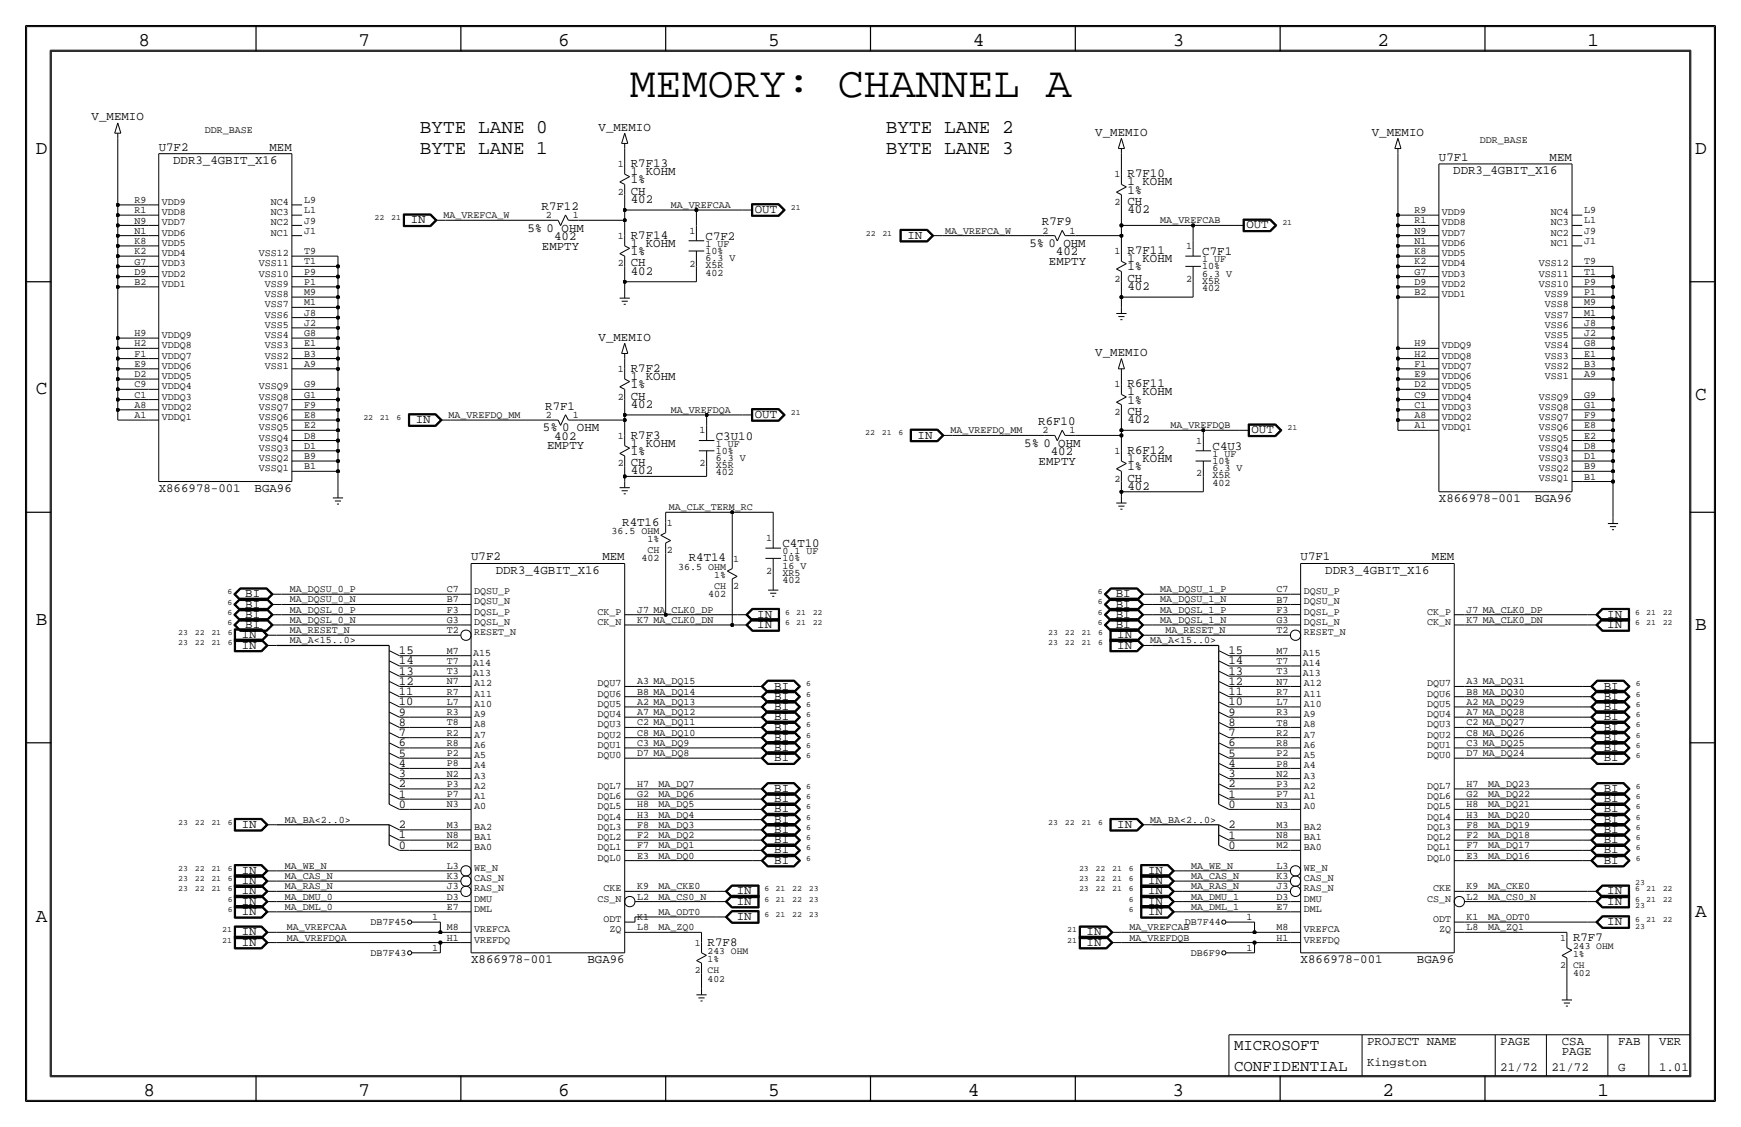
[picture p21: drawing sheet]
<svg xmlns="http://www.w3.org/2000/svg" width="432mm" height="279mm" viewBox="0 0 432 279" stroke-linecap="round" stroke-linejoin="round" font-family="sans-serif">
<defs><g id="words">
<text font-size="10.8" x="156.2" y="24.1">MEMORY: CHANNEL A</text>
<g font-size="4.8">
<text x="34.3" y="11.4">8</text>
<text x="88.9" y="11.4">7</text>
<text x="138.5" y="11.4">6</text>
<text x="190.5" y="11.4">5</text>
<text x="241.3" y="11.4">4</text>
<text x="290.8" y="11.4">3</text>
<text x="341.6" y="11.4">2</text>
<text x="393.7" y="11.4">1</text>
<text x="104.1" y="33">BYTE LANE 0</text>
<text x="219.7" y="33">BYTE LANE 2</text>
<text x="8.9" y="38.1">D</text>
<text x="104.1" y="38.1">BYTE LANE 1</text>
<text x="219.7" y="38.1">BYTE LANE 3</text>
<text x="420.4" y="38.1">D</text>
<text x="8.9" y="97.8">C</text>
<text x="420.4" y="99.1">C</text>
<text x="8.9" y="154.9">B</text>
<text x="420.4" y="156.2">B</text>
<text x="420.4" y="227.3">A</text>
<text x="8.9" y="228.6">A</text>
<text x="35.6" y="271.8">8</text>
<text x="88.9" y="271.8">7</text>
<text x="138.4" y="271.8">6</text>
<text x="190.5" y="271.8">5</text>
<text x="240" y="271.8">4</text>
<text x="290.8" y="271.8">3</text>
<text x="342.9" y="271.8">2</text>
<text x="396.2" y="271.8">1</text>
</g>
<g font-size="3.9">
<text x="306.1" y="260.4">MICROSOFT</text>
<text x="306.1" y="265.4">CONFIDENTIAL</text>
</g>
<g font-size="3.1">
<text x="22.7" y="29.8">V_MEMIO</text>
<text x="148.5" y="32.4">V_MEMIO</text>
<text x="271.7" y="33.6">V_MEMIO</text>
<text x="340.2" y="33.6">V_MEMIO</text>
<text x="39.4" y="37.3">U7F2</text>
<text x="42.9" y="40.6">DDR3_4GBIT_X16</text>
<text x="66.8" y="37.3">MEM</text>
<text x="156.5" y="41.4">R7F13</text>
<text x="356.9" y="39.9">U7F1</text>
<text x="384.3" y="39.9">MEM</text>
<text x="156.5" y="43.4">1 KOHM</text>
<text x="156.5" y="45.5">1%</text>
<text x="279.7" y="46">1 KOHM</text>
<text x="279.7" y="43.9">R7F10</text>
<text x="360.4" y="43.2">DDR3_4GBIT_X16</text>
<text x="134.3" y="52.1">R7F12</text>
<text x="156.5" y="48.3">CH</text>
<text x="156.5" y="50.3">402</text>
<text x="187.2" y="52.8">OUT</text>
<text x="279.7" y="48">1%</text>
<text x="279.7" y="50.8">CH</text>
<text x="279.7" y="52.8">402</text>
<text x="101.9" y="55.4">IN</text>
<text x="130.8" y="57.4">5% 0 OHM</text>
<text x="137.4" y="59.4">402</text>
<text x="156.5" y="59.2">R7F14</text>
<text x="175" y="59.4">C7F2</text>
<text x="225" y="59.2">IN</text>
<text x="258.4" y="55.9">R7F9</text>
<text x="309.1" y="56.6">OUT</text>
<text x="134.4" y="61.9">EMPTY</text>
<text x="156.5" y="63.2">1%</text>
<text x="156.5" y="61.2">1 KOHM</text>
<text x="255.3" y="61.2">5% 0 OHM</text>
<text x="260.1" y="65.7">EMPTY</text>
<text x="261.9" y="63.2">402</text>
<text x="279.7" y="65">1 KOHM</text>
<text x="279.7" y="63">R7F11</text>
<text x="298.2" y="63.2">C7F1</text>
<text x="156.5" y="68.1">402</text>
<text x="156.5" y="66">CH</text>
<text x="279.7" y="67.1">1%</text>
<text x="279.7" y="69.8">CH</text>
<text x="279.7" y="71.9">402</text>
<text x="148.5" y="84.4">V_MEMIO</text>
<text x="271.7" y="88.2">V_MEMIO</text>
<text x="156.5" y="94.2">1 KOHM</text>
<text x="156.5" y="92.2">R7F2</text>
<text x="135.2" y="101.6">R7F1</text>
<text x="156.5" y="96.3">1%</text>
<text x="156.5" y="99.1">CH</text>
<text x="156.5" y="101.1">402</text>
<text x="279.7" y="100.1">1%</text>
<text x="279.7" y="98">1 KOHM</text>
<text x="279.7" y="96">R6F11</text>
<text x="103.1" y="104.9">IN</text>
<text x="134.6" y="106.9">5% 0 OHM</text>
<text x="187.2" y="103.6">OUT</text>
<text x="257.5" y="105.4">R6F10</text>
<text x="279.7" y="104.9">402</text>
<text x="279.7" y="102.9">CH</text>
<text x="310.4" y="107.4">OUT</text>
<text x="135.7" y="111.4">EMPTY</text>
<text x="137.4" y="109">402</text>
<text x="156.5" y="112.8">1%</text>
<text x="156.5" y="110.7">1 KOHM</text>
<text x="156.5" y="108.7">R7F3</text>
<text x="177.5" y="109">C3U10</text>
<text x="227.6" y="108.7">IN</text>
<text x="254" y="110.7">5% 0 OHM</text>
<text x="260.6" y="112.8">402</text>
<text x="279.7" y="112.5">R6F12</text>
<text x="300.7" y="111.5">C4U3</text>
<text x="156.5" y="117.6">402</text>
<text x="156.5" y="115.6">CH</text>
<text x="257.6" y="115.2">EMPTY</text>
<text x="279.7" y="119.4">CH</text>
<text x="279.7" y="116.6">1%</text>
<text x="279.7" y="114.6">1 KOHM</text>
<text x="39.4" y="121.9">X866978-001</text>
<text x="63.1" y="121.9">BGA96</text>
<text x="279.7" y="121.4">402</text>
<text x="356.9" y="124.5">X866978-001</text>
<text x="380.6" y="124.5">BGA96</text>
<text x="154.3" y="130.3">R4T16</text>
<text x="194.1" y="135.6">C4T10</text>
<text x="116.8" y="138.9">U7F2</text>
<text x="122.9" y="142.2">DDR3_4GBIT_X16</text>
<text x="149.4" y="138.9">MEM</text>
<text x="170.8" y="139.2">R4T14</text>
<text x="322.6" y="138.9">U7F1</text>
<text x="328.7" y="142.2">DDR3_4GBIT_X16</text>
<text x="355.1" y="138.9">MEM</text>
<text x="60.8" y="148.1">BI</text>
<text x="276.7" y="148.1">BI</text>
<text x="60.8" y="150.6">BI</text>
<text x="60.8" y="155.7">BI</text>
<text x="60.8" y="153.2">BI</text>
<text x="187.8" y="155.7">IN</text>
<text x="187.8" y="153.2">IN</text>
<text x="276.7" y="150.6">BI</text>
<text x="276.7" y="153.2">BI</text>
<text x="276.7" y="155.7">BI</text>
<text x="398.6" y="155.7">IN</text>
<text x="398.6" y="153.2">IN</text>
<text x="59.9" y="158.2">IN</text>
<text x="59.9" y="160.8">IN</text>
<text x="277.1" y="158.2">IN</text>
<text x="277.1" y="160.8">IN</text>
<text x="99" y="167.2">13</text>
<text x="99" y="164.7">14</text>
<text x="99" y="162.2">15</text>
<text x="304.7" y="164.7">14</text>
<text x="304.7" y="167.2">13</text>
<text x="304.7" y="162.2">15</text>
<text x="99" y="169.8">12</text>
<text x="192" y="170.9">BI</text>
<text x="192" y="173.5">BI</text>
<text x="397.8" y="170.9">BI</text>
<text x="397.8" y="173.5">BI</text>
<text x="192" y="176">BI</text>
<text x="192" y="178.6">BI</text>
<text x="397.8" y="176">BI</text>
<text x="397.8" y="178.6">BI</text>
<text x="192" y="183.6">BI</text>
<text x="192" y="181.1">BI</text>
<text x="397.8" y="183.6">BI</text>
<text x="397.8" y="181.1">BI</text>
<text x="192" y="186.2">BI</text>
<text x="192" y="188.7">BI</text>
<text x="397.8" y="188.7">BI</text>
<text x="397.8" y="186.2">BI</text>
<text x="192" y="196.3">BI</text>
<text x="397.8" y="196.3">BI</text>
<text x="192" y="204">BI</text>
<text x="192" y="201.4">BI</text>
<text x="192" y="198.9">BI</text>
<text x="397.8" y="201.4">BI</text>
<text x="397.8" y="198.9">BI</text>
<text x="397.8" y="204">BI</text>
<text x="59.9" y="205.2">IN</text>
<text x="192" y="209">BI</text>
<text x="192" y="206.5">BI</text>
<text x="277.1" y="205.2">IN</text>
<text x="397.8" y="209">BI</text>
<text x="397.8" y="206.5">BI</text>
<text x="192" y="214.1">BI</text>
<text x="192" y="211.6">BI</text>
<text x="397.8" y="214.1">BI</text>
<text x="397.8" y="211.6">BI</text>
<text x="59.9" y="219.2">IN</text>
<text x="59.9" y="216.7">IN</text>
<text x="59.9" y="221.7">IN</text>
<text x="182.7" y="221.7">IN</text>
<text x="284.7" y="216.7">IN</text>
<text x="284.7" y="219.2">IN</text>
<text x="284.7" y="221.7">IN</text>
<text x="398.6" y="221.7">IN</text>
<text x="59.9" y="226.8">IN</text>
<text x="59.9" y="224.3">IN</text>
<text x="182.7" y="224.3">IN</text>
<text x="284.7" y="224.3">IN</text>
<text x="284.7" y="226.8">IN</text>
<text x="398.6" y="224.3">IN</text>
<text x="59.9" y="231.9">IN</text>
<text x="182.7" y="228.1">IN</text>
<text x="269.5" y="231.9">IN</text>
<text x="390.1" y="233.2">R7F7</text>
<text x="398.6" y="229.4">IN</text>
<text x="59.9" y="234.4">IN</text>
<text x="116.8" y="238.8">X866978-001</text>
<text x="145.7" y="238.8">BGA96</text>
<text x="175.5" y="234.4">R7F8</text>
<text x="269.5" y="234.4">IN</text>
<text x="322.6" y="238.8">X866978-001</text>
<text x="351.4" y="238.8">BGA96</text>
<text x="339.1" y="259.1">PROJECT NAME</text>
<text x="372.1" y="259.1">PAGE</text>
<text x="387.4" y="259.1">CSA</text>
<text x="387.4" y="261.6">PAGE</text>
<text x="401.3" y="259.1">FAB</text>
<text x="411.5" y="259.1">VER</text>
<text x="339.1" y="264.2">Kingston</text>
<text x="372.1" y="265.4">21/72</text>
<text x="384.8" y="265.4">21/72</text>
<text x="401.3" y="265.4">G</text>
<text x="411.5" y="265.4">1.01</text>
</g>
<g font-size="3">
<text x="99" y="172.3">11</text>
<text x="304.7" y="172.3">11</text>
<text x="304.7" y="169.8">12</text>
<text x="99" y="174.9">10</text>
<text x="99" y="177.4">9</text>
<text x="99" y="179.9">8</text>
<text x="304.7" y="174.9">10</text>
<text x="304.7" y="177.4">9</text>
<text x="304.7" y="179.9">8</text>
<text x="99" y="185">6</text>
<text x="99" y="182.5">7</text>
<text x="304.7" y="182.5">7</text>
<text x="304.7" y="185">6</text>
<text x="99" y="190.1">4</text>
<text x="99" y="187.6">5</text>
<text x="304.7" y="187.6">5</text>
<text x="304.7" y="190.1">4</text>
<text x="99" y="192.6">3</text>
<text x="99" y="195.2">2</text>
<text x="99" y="197.7">1</text>
<text x="304.7" y="195.2">2</text>
<text x="304.7" y="192.6">3</text>
<text x="304.7" y="197.7">1</text>
<text x="99" y="200.3">0</text>
<text x="304.7" y="200.3">0</text>
<text x="99" y="205.3">2</text>
<text x="99" y="207.9">1</text>
<text x="304.7" y="205.3">2</text>
<text x="304.7" y="207.9">1</text>
<text x="99" y="210.4">0</text>
<text x="304.7" y="210.4">0</text>
</g>
<g font-size="2.5">
<text x="50.8" y="33">DDR_BASE</text>
<text x="367" y="35.6">DDR_BASE</text>
<text x="153.2" y="41.4">1</text>
<text x="276.4" y="43.9">1</text>
<text x="33.3" y="50.3">R9</text>
<text x="33.3" y="52.9">R1</text>
<text x="40.1" y="53.3">VDD8</text>
<text x="40.1" y="50.8">VDD9</text>
<text x="67.2" y="53.3">NC3</text>
<text x="67.2" y="50.8">NC4</text>
<text x="75.4" y="50.3">L9</text>
<text x="75.4" y="52.9">L1</text>
<text x="153.2" y="48.3">2</text>
<text x="166.4" y="51.6">MA_VREFCAA</text>
<text x="276.4" y="50.8">2</text>
<text x="350.8" y="52.8">R9</text>
<text x="357.6" y="53.3">VDD9</text>
<text x="384.7" y="53.3">NC4</text>
<text x="392.9" y="52.9">L9</text>
<text x="33.3" y="55.4">N9</text>
<text x="33.3" y="58">N1</text>
<text x="40.1" y="58.4">VDD6</text>
<text x="40.1" y="55.9">VDD7</text>
<text x="67.2" y="58.4">NC1</text>
<text x="67.2" y="55.9">NC2</text>
<text x="75.4" y="55.4">J9</text>
<text x="75.4" y="58">J1</text>
<text x="110" y="54.1">MA_VREFCA_W</text>
<text x="135.4" y="54.1">2</text>
<text x="142" y="54.1">1</text>
<text x="153.2" y="59.2">1</text>
<text x="171" y="58">1</text>
<text x="234.4" y="57.9">MA_VREFCA_W</text>
<text x="258.6" y="57.9">2</text>
<text x="265.2" y="57.9">1</text>
<text x="287.8" y="55.4">MA_VREFCAB</text>
<text x="350.8" y="55.4">R1</text>
<text x="350.8" y="57.9">N9</text>
<text x="357.6" y="58.4">VDD7</text>
<text x="357.6" y="55.9">VDD8</text>
<text x="384.7" y="58.4">NC2</text>
<text x="384.7" y="55.9">NC3</text>
<text x="392.9" y="55.4">L1</text>
<text x="392.9" y="57.9">J9</text>
<text x="33.3" y="60.5">K8</text>
<text x="33.3" y="63">K2</text>
<text x="33.3" y="65.6">G7</text>
<text x="40.1" y="63.5">VDD4</text>
<text x="40.1" y="61">VDD5</text>
<text x="64.2" y="63.5">VSS12</text>
<text x="75.4" y="63">T9</text>
<text x="75.4" y="65.6">T1</text>
<text x="175" y="63">10%</text>
<text x="175" y="64.8">6.3 V</text>
<text x="175" y="61.2">1 UF</text>
<text x="276.4" y="63">1</text>
<text x="294.2" y="61.7">1</text>
<text x="298.2" y="65">1 UF</text>
<text x="350.8" y="60.5">N1</text>
<text x="350.8" y="63">K8</text>
<text x="350.8" y="65.6">K2</text>
<text x="357.6" y="63.5">VDD5</text>
<text x="357.6" y="61">VDD6</text>
<text x="384.7" y="60.9">NC1</text>
<text x="392.9" y="65.5">T9</text>
<text x="392.9" y="60.5">J1</text>
<text x="33.3" y="68.1">D9</text>
<text x="33.3" y="70.7">B2</text>
<text x="40.1" y="68.6">VDD2</text>
<text x="40.1" y="71.1">VDD1</text>
<text x="40.1" y="66">VDD3</text>
<text x="64.2" y="68.6">VSS10</text>
<text x="64.2" y="66">VSS11</text>
<text x="65.7" y="71.1">VSS9</text>
<text x="75.4" y="68.1">P9</text>
<text x="75.4" y="70.7">P1</text>
<text x="153.2" y="66">2</text>
<text x="171" y="66.1">2</text>
<text x="175" y="68.3">402</text>
<text x="175" y="66.5">X5R</text>
<text x="276.4" y="69.8">2</text>
<text x="294.2" y="69.9">2</text>
<text x="298.2" y="66.8">10%</text>
<text x="298.2" y="70.4">X5R</text>
<text x="298.2" y="68.6">6.3 V</text>
<text x="350.8" y="68.1">G7</text>
<text x="350.8" y="70.6">D9</text>
<text x="357.6" y="71.1">VDD2</text>
<text x="357.6" y="68.6">VDD3</text>
<text x="357.6" y="66">VDD4</text>
<text x="381.7" y="71.1">VSS10</text>
<text x="381.7" y="68.6">VSS11</text>
<text x="381.7" y="66">VSS12</text>
<text x="392.9" y="68.1">T1</text>
<text x="392.9" y="70.6">P9</text>
<text x="65.7" y="73.6">VSS8</text>
<text x="65.7" y="76.2">VSS7</text>
<text x="75.4" y="73.2">M9</text>
<text x="75.4" y="75.7">M1</text>
<text x="298.2" y="72.1">402</text>
<text x="350.8" y="73.2">B2</text>
<text x="357.6" y="73.7">VDD1</text>
<text x="383.2" y="76.2">VSS8</text>
<text x="383.2" y="73.6">VSS9</text>
<text x="392.9" y="73.2">P1</text>
<text x="392.9" y="75.7">M9</text>
<text x="33.3" y="83.4">H9</text>
<text x="40.1" y="83.8">VDDQ9</text>
<text x="65.7" y="81.3">VSS5</text>
<text x="65.7" y="83.8">VSS4</text>
<text x="65.7" y="78.7">VSS6</text>
<text x="75.4" y="78.3">J8</text>
<text x="75.4" y="80.8">J2</text>
<text x="75.4" y="83.4">G8</text>
<text x="383.2" y="83.8">VSS5</text>
<text x="383.2" y="81.3">VSS6</text>
<text x="383.2" y="78.7">VSS7</text>
<text x="392.9" y="78.2">M1</text>
<text x="392.9" y="80.8">J8</text>
<text x="392.9" y="83.3">J2</text>
<text x="33.3" y="85.9">H2</text>
<text x="33.3" y="88.4">F1</text>
<text x="40.1" y="88.9">VDDQ7</text>
<text x="40.1" y="86.4">VDDQ8</text>
<text x="65.7" y="88.9">VSS2</text>
<text x="65.7" y="86.3">VSS3</text>
<text x="75.4" y="85.9">E1</text>
<text x="75.4" y="88.4">B3</text>
<text x="350.8" y="85.9">H9</text>
<text x="350.8" y="88.4">H2</text>
<text x="357.6" y="88.9">VDDQ8</text>
<text x="357.6" y="86.4">VDDQ9</text>
<text x="383.2" y="88.9">VSS3</text>
<text x="383.2" y="86.3">VSS4</text>
<text x="392.9" y="85.9">G8</text>
<text x="392.9" y="88.4">E1</text>
<text x="33.3" y="91">E9</text>
<text x="33.3" y="93.5">D2</text>
<text x="40.1" y="94">VDDQ5</text>
<text x="40.1" y="91.4">VDDQ6</text>
<text x="65.7" y="91.4">VSS1</text>
<text x="75.4" y="91">A9</text>
<text x="153.2" y="92.2">1</text>
<text x="350.8" y="90.9">F1</text>
<text x="350.8" y="93.5">E9</text>
<text x="357.6" y="94">VDDQ6</text>
<text x="357.6" y="91.4">VDDQ7</text>
<text x="383.2" y="94">VSS1</text>
<text x="383.2" y="91.4">VSS2</text>
<text x="392.9" y="90.9">B3</text>
<text x="392.9" y="93.5">A9</text>
<text x="33.3" y="96.1">C9</text>
<text x="33.3" y="98.6">C1</text>
<text x="33.3" y="101.1">A8</text>
<text x="40.1" y="101.6">VDDQ2</text>
<text x="40.1" y="99.1">VDDQ3</text>
<text x="40.1" y="96.5">VDDQ4</text>
<text x="64.2" y="101.6">VSSQ7</text>
<text x="64.2" y="99">VSSQ8</text>
<text x="64.2" y="96.5">VSSQ9</text>
<text x="75.4" y="96">G9</text>
<text x="75.4" y="98.6">G1</text>
<text x="75.4" y="101.1">F9</text>
<text x="153.2" y="99.1">2</text>
<text x="276.4" y="96">1</text>
<text x="350.8" y="96">D2</text>
<text x="350.8" y="98.6">C9</text>
<text x="350.8" y="101.1">C1</text>
<text x="357.6" y="101.6">VDDQ3</text>
<text x="357.6" y="99.1">VDDQ4</text>
<text x="357.6" y="96.5">VDDQ5</text>
<text x="381.7" y="101.6">VSSQ8</text>
<text x="381.7" y="99">VSSQ9</text>
<text x="392.9" y="98.6">G9</text>
<text x="392.9" y="101.1">G1</text>
<text x="33.3" y="103.7">A1</text>
<text x="40.1" y="104.1">VDDQ1</text>
<text x="64.2" y="106.7">VSSQ5</text>
<text x="64.2" y="104.1">VSSQ6</text>
<text x="75.4" y="103.7">E8</text>
<text x="75.4" y="106.2">E2</text>
<text x="111.3" y="103.6">MA_VREFDQ_MM</text>
<text x="135.4" y="103.6">2</text>
<text x="142" y="103.6">1</text>
<text x="166.4" y="102.4">MA_VREFDQA</text>
<text x="173.5" y="107.4">1</text>
<text x="235.7" y="107.4">MA_VREFDQ_MM</text>
<text x="258.6" y="107.4">2</text>
<text x="265.2" y="107.4">1</text>
<text x="276.4" y="102.9">2</text>
<text x="290.3" y="106.2">MA_VREFDQB</text>
<text x="350.8" y="103.6">A8</text>
<text x="350.8" y="106.2">A1</text>
<text x="357.6" y="106.7">VDDQ1</text>
<text x="357.6" y="104.1">VDDQ2</text>
<text x="381.7" y="106.7">VSSQ6</text>
<text x="381.7" y="104.1">VSSQ7</text>
<text x="392.9" y="103.6">F9</text>
<text x="392.9" y="106.2">E8</text>
<text x="64.2" y="111.7">VSSQ3</text>
<text x="64.2" y="109.2">VSSQ4</text>
<text x="75.4" y="108.8">D8</text>
<text x="75.4" y="111.3">D1</text>
<text x="75.4" y="113.8">B9</text>
<text x="153.2" y="108.7">1</text>
<text x="177.5" y="112.5">10%</text>
<text x="177.5" y="110.7">1 UF</text>
<text x="276.4" y="112.5">1</text>
<text x="296.7" y="110">1</text>
<text x="300.7" y="113.3">1 UF</text>
<text x="381.7" y="111.8">VSSQ4</text>
<text x="381.7" y="109.2">VSSQ5</text>
<text x="392.9" y="108.7">E2</text>
<text x="392.9" y="111.3">D8</text>
<text x="392.9" y="113.8">D1</text>
<text x="64.2" y="114.3">VSSQ2</text>
<text x="64.2" y="116.8">VSSQ1</text>
<text x="75.4" y="116.4">B1</text>
<text x="153.2" y="115.6">2</text>
<text x="173.5" y="115.6">2</text>
<text x="177.5" y="117.9">402</text>
<text x="177.5" y="116.1">X5R</text>
<text x="177.5" y="114.3">6.3 V</text>
<text x="276.4" y="119.4">2</text>
<text x="296.7" y="118.1">2</text>
<text x="300.7" y="115.1">10%</text>
<text x="300.7" y="118.6">X5R</text>
<text x="300.7" y="116.8">6.3 V</text>
<text x="381.7" y="114.3">VSSQ3</text>
<text x="381.7" y="116.8">VSSQ2</text>
<text x="381.7" y="119.4">VSSQ1</text>
<text x="392.9" y="116.3">B9</text>
<text x="392.9" y="118.9">B1</text>
<text x="300.7" y="120.4">402</text>
<text x="165.4" y="130.3">1</text>
<text x="165.9" y="126.5">MA_CLK_TERM_RC</text>
<text x="151.7" y="132.3">36.5 OHM</text>
<text x="160.6" y="137.2">CH</text>
<text x="160.6" y="134.4">1%</text>
<text x="165.4" y="137.2">2</text>
<text x="190" y="134.2">1</text>
<text x="194.1" y="137.4">0.1 UF</text>
<text x="159.1" y="139.2">402</text>
<text x="168.2" y="141.2">36.5 OHM</text>
<text x="177.1" y="143.3">1%</text>
<text x="181.9" y="139.2">1</text>
<text x="190" y="142.3">2</text>
<text x="194.1" y="139.2">10%</text>
<text x="194.1" y="142.7">XR5</text>
<text x="194.1" y="141">16 V</text>
<text x="71.9" y="146.8">MA_DQSU_0_P</text>
<text x="71.9" y="149.4">MA_DQSU_0_N</text>
<text x="110.8" y="149.4">B7</text>
<text x="110.8" y="146.8">C7</text>
<text x="117.6" y="147.3">DQSU_P</text>
<text x="117.6" y="149.9">DQSU_N</text>
<text x="175.6" y="148.1">402</text>
<text x="177.1" y="146">CH</text>
<text x="181.9" y="146.1">2</text>
<text x="194.1" y="144.5">402</text>
<text x="287.8" y="146.8">MA_DQSU_1_P</text>
<text x="287.8" y="149.4">MA_DQSU_1_N</text>
<text x="316.6" y="149.4">B7</text>
<text x="316.6" y="146.8">C7</text>
<text x="323.3" y="147.3">DQSU_P</text>
<text x="323.3" y="149.9">DQSU_N</text>
<text x="71.9" y="154.4">MA_DQSL_0_N</text>
<text x="71.9" y="151.9">MA_DQSL_0_P</text>
<text x="110.8" y="154.4">G3</text>
<text x="110.8" y="151.9">F3</text>
<text x="117.6" y="152.4">DQSL_P</text>
<text x="117.6" y="154.9">DQSL_N</text>
<text x="148.2" y="155">CK_N</text>
<text x="148.2" y="152.4">CK_P</text>
<text x="158" y="154.4">K7 MA_CLK0_DN</text>
<text x="158" y="151.9">J7 MA_CLK0_DP</text>
<text x="287.8" y="151.9">MA_DQSL_1_P</text>
<text x="287.8" y="154.4">MA_DQSL_1_N</text>
<text x="316.6" y="154.5">G3</text>
<text x="316.6" y="151.9">F3</text>
<text x="323.3" y="152.4">DQSL_P</text>
<text x="323.3" y="154.9">DQSL_N</text>
<text x="354" y="155">CK_N</text>
<text x="354" y="152.4">CK_P</text>
<text x="363.7" y="154.5">K7 MA_CLK0_DN</text>
<text x="363.7" y="151.9">J7 MA_CLK0_DP</text>
<text x="71.9" y="157">MA_RESET_N</text>
<text x="71.9" y="159.5">MA_A&lt;15..0&gt;</text>
<text x="110.8" y="157">T2</text>
<text x="117.6" y="157.5">RESET_N</text>
<text x="285.2" y="159.5">MA_A&lt;15..0&gt;</text>
<text x="289.1" y="157">MA_RESET_N</text>
<text x="316.6" y="157">T2</text>
<text x="323.3" y="157.5">RESET_N</text>
<text x="110.8" y="162.1">M7</text>
<text x="110.8" y="164.6">T7</text>
<text x="110.8" y="167.1">T3</text>
<text x="117.3" y="165.1">A14</text>
<text x="117.3" y="162.6">A15</text>
<text x="117.3" y="167.7">A13</text>
<text x="316.6" y="162.1">M7</text>
<text x="316.6" y="164.6">T7</text>
<text x="316.6" y="167.2">T3</text>
<text x="323.1" y="165.1">A14</text>
<text x="323.1" y="162.6">A15</text>
<text x="323.1" y="167.7">A13</text>
<text x="110.8" y="169.7">N7</text>
<text x="110.8" y="172.2">R7</text>
<text x="117.6" y="170.2">A12</text>
<text x="117.6" y="172.7">A11</text>
<text x="148.2" y="170.2">DQU7</text>
<text x="148.2" y="172.7">DQU6</text>
<text x="158" y="169.7">A3 MA_DQ15</text>
<text x="158" y="172.2">B8 MA_DQ14</text>
<text x="316.6" y="169.7">N7</text>
<text x="316.6" y="172.2">R7</text>
<text x="323.3" y="170.2">A12</text>
<text x="323.3" y="172.7">A11</text>
<text x="354" y="170.2">DQU7</text>
<text x="354" y="172.7">DQU6</text>
<text x="363.7" y="169.7">A3 MA_DQ31</text>
<text x="363.7" y="172.2">B8 MA_DQ30</text>
<text x="110.8" y="174.8">L7</text>
<text x="110.8" y="177.3">R3</text>
<text x="110.8" y="179.8">T8</text>
<text x="117.6" y="175.3">A10</text>
<text x="117.6" y="177.8">A9</text>
<text x="148.2" y="175.3">DQU5</text>
<text x="148.2" y="177.8">DQU4</text>
<text x="158" y="174.8">A2 MA_DQ13</text>
<text x="158" y="177.3">A7 MA_DQ12</text>
<text x="158" y="179.8">C2 MA_DQ11</text>
<text x="316.6" y="174.8">L7</text>
<text x="316.6" y="177.3">R3</text>
<text x="316.6" y="179.9">T8</text>
<text x="323.3" y="175.3">A10</text>
<text x="323.3" y="177.8">A9</text>
<text x="354" y="175.3">DQU5</text>
<text x="354" y="177.8">DQU4</text>
<text x="363.7" y="174.8">A2 MA_DQ29</text>
<text x="363.7" y="177.3">A7 MA_DQ28</text>
<text x="363.7" y="179.9">C2 MA_DQ27</text>
<text x="110.8" y="182.4">R2</text>
<text x="110.8" y="184.9">R8</text>
<text x="117.6" y="180.3">A8</text>
<text x="117.6" y="182.9">A7</text>
<text x="117.6" y="185.4">A6</text>
<text x="148.2" y="180.3">DQU3</text>
<text x="148.2" y="182.9">DQU2</text>
<text x="148.2" y="185.4">DQU1</text>
<text x="158" y="182.4">C8 MA_DQ10</text>
<text x="158" y="184.9">C3 MA_DQ9</text>
<text x="316.6" y="182.4">R2</text>
<text x="316.6" y="184.9">R8</text>
<text x="323.3" y="180.3">A8</text>
<text x="323.3" y="182.9">A7</text>
<text x="323.3" y="185.4">A6</text>
<text x="354" y="180.3">DQU3</text>
<text x="354" y="182.9">DQU2</text>
<text x="354" y="185.4">DQU1</text>
<text x="363.7" y="182.4">C8 MA_DQ26</text>
<text x="363.7" y="184.9">C3 MA_DQ25</text>
<text x="110.8" y="187.5">P2</text>
<text x="110.8" y="190">P8</text>
<text x="117.6" y="188">A5</text>
<text x="117.6" y="190.5">A4</text>
<text x="148.2" y="188">DQU0</text>
<text x="158" y="187.5">D7 MA_DQ8</text>
<text x="316.6" y="187.5">P2</text>
<text x="316.6" y="190">P8</text>
<text x="323.3" y="188">A5</text>
<text x="323.3" y="190.5">A4</text>
<text x="354" y="188">DQU0</text>
<text x="363.7" y="187.5">D7 MA_DQ24</text>
<text x="110.8" y="192.5">N2</text>
<text x="110.8" y="195.1">P3</text>
<text x="110.8" y="197.6">P7</text>
<text x="117.6" y="195.6">A2</text>
<text x="117.6" y="193.1">A3</text>
<text x="148.2" y="195.6">DQL7</text>
<text x="158" y="195.1">H7</text>
<text x="158" y="197.6">G2</text>
<text x="163.3" y="195.1">MA_DQ7</text>
<text x="163.3" y="197.6">MA_DQ6</text>
<text x="316.6" y="192.6">N2</text>
<text x="316.6" y="195.1">P3</text>
<text x="316.6" y="197.7">P7</text>
<text x="323.3" y="195.6">A2</text>
<text x="323.3" y="193.1">A3</text>
<text x="354" y="195.6">DQL7</text>
<text x="363.7" y="195.1">H7</text>
<text x="363.7" y="197.6">G2</text>
<text x="369.1" y="195.1">MA_DQ23</text>
<text x="369.1" y="197.6">MA_DQ22</text>
<text x="70.6" y="204">MA_BA&lt;2..0&gt;</text>
<text x="110.8" y="200.2">N3</text>
<text x="117.6" y="198.1">A1</text>
<text x="117.6" y="200.7">A0</text>
<text x="148.2" y="203.2">DQL4</text>
<text x="148.2" y="198.1">DQL6</text>
<text x="148.2" y="200.7">DQL5</text>
<text x="158" y="200.2">H8</text>
<text x="158" y="202.7">H3</text>
<text x="163.3" y="202.7">MA_DQ4</text>
<text x="163.3" y="200.2">MA_DQ5</text>
<text x="285.2" y="204">MA_BA&lt;2..0&gt;</text>
<text x="316.6" y="200.2">N3</text>
<text x="323.3" y="198.1">A1</text>
<text x="323.3" y="200.7">A0</text>
<text x="354" y="203.2">DQL4</text>
<text x="354" y="198.1">DQL6</text>
<text x="354" y="200.7">DQL5</text>
<text x="363.7" y="200.2">H8</text>
<text x="363.7" y="202.7">H3</text>
<text x="369.1" y="200.2">MA_DQ21</text>
<text x="369.1" y="202.7">MA_DQ20</text>
<text x="110.8" y="205.2">M3</text>
<text x="110.8" y="207.8">N8</text>
<text x="117.6" y="205.7">BA2</text>
<text x="117.6" y="208.3">BA1</text>
<text x="148.2" y="208.3">DQL2</text>
<text x="148.2" y="205.8">DQL3</text>
<text x="158" y="205.2">F8</text>
<text x="158" y="207.8">F2</text>
<text x="163.3" y="207.8">MA_DQ2</text>
<text x="163.3" y="205.2">MA_DQ3</text>
<text x="316.6" y="205.3">M3</text>
<text x="316.6" y="207.8">N8</text>
<text x="323.3" y="205.7">BA2</text>
<text x="323.3" y="208.3">BA1</text>
<text x="354" y="208.3">DQL2</text>
<text x="354" y="205.8">DQL3</text>
<text x="363.7" y="205.3">F8</text>
<text x="363.7" y="207.8">F2</text>
<text x="369.1" y="207.8">MA_DQ18</text>
<text x="369.1" y="205.2">MA_DQ19</text>
<text x="70.6" y="215.4">MA_WE_N</text>
<text x="110.8" y="215.4">L3</text>
<text x="110.8" y="210.3">M2</text>
<text x="117.6" y="215.9">WE_N</text>
<text x="117.6" y="210.8">BA0</text>
<text x="148.2" y="210.8">DQL1</text>
<text x="148.2" y="213.4">DQL0</text>
<text x="158" y="210.3">F7</text>
<text x="158" y="212.9">E3</text>
<text x="163.3" y="212.9">MA_DQ0</text>
<text x="163.3" y="210.3">MA_DQ1</text>
<text x="295.4" y="215.4">MA_WE_N</text>
<text x="316.6" y="215.4">L3</text>
<text x="316.6" y="210.3">M2</text>
<text x="323.3" y="215.9">WE_N</text>
<text x="323.3" y="210.8">BA0</text>
<text x="354" y="210.8">DQL1</text>
<text x="354" y="213.4">DQL0</text>
<text x="363.7" y="210.3">F7</text>
<text x="363.7" y="212.9">E3</text>
<text x="369.1" y="212.9">MA_DQ16</text>
<text x="369.1" y="210.3">MA_DQ17</text>
<text x="70.6" y="220.5">MA_RAS_N</text>
<text x="70.6" y="217.9">MA_CAS_N</text>
<text x="110.8" y="220.5">J3</text>
<text x="110.8" y="217.9">K3</text>
<text x="117.6" y="221">RAS_N</text>
<text x="117.6" y="218.4">CAS_N</text>
<text x="149.7" y="221">CKE</text>
<text x="158" y="220.5">K9</text>
<text x="163.3" y="220.5">MA_CKE0</text>
<text x="295.4" y="217.9">MA_CAS_N</text>
<text x="295.4" y="220.5">MA_RAS_N</text>
<text x="316.6" y="220.5">J3</text>
<text x="316.6" y="218">K3</text>
<text x="323.3" y="221">RAS_N</text>
<text x="323.3" y="218.4">CAS_N</text>
<text x="355.5" y="221">CKE</text>
<text x="363.7" y="220.5">K9</text>
<text x="369.1" y="220.5">MA_CKE0</text>
<text x="70.6" y="225.6">MA_DML_0</text>
<text x="70.6" y="223">MA_DMU_0</text>
<text x="110.8" y="223">D3</text>
<text x="110.8" y="225.6">E7</text>
<text x="117.6" y="223.5">DMU</text>
<text x="117.6" y="226.1">DML</text>
<text x="148.2" y="223.5">CS_N</text>
<text x="158" y="223">L2</text>
<text x="163.3" y="223">MA_CS0_N</text>
<text x="163.3" y="226.8">MA_ODT0</text>
<text x="295.4" y="225.6">MA_DML_1</text>
<text x="295.4" y="223">MA_DMU_1</text>
<text x="316.6" y="223">D3</text>
<text x="316.6" y="225.6">E7</text>
<text x="323.3" y="223.5">DMU</text>
<text x="323.3" y="226.1">DML</text>
<text x="354" y="223.5">CS_N</text>
<text x="363.7" y="223">L2</text>
<text x="369.1" y="223">MA_CS0_N</text>
<text x="71.1" y="233.2">MA_VREFDQA</text>
<text x="71.1" y="230.6">MA_VREFCAA</text>
<text x="91.9" y="229.4">DB7F45</text>
<text x="107.2" y="228.1">1</text>
<text x="110.8" y="233.2">H1</text>
<text x="110.8" y="230.6">M8</text>
<text x="117.6" y="231.2">VREFCA</text>
<text x="117.6" y="233.7">VREFDQ</text>
<text x="149.7" y="228.6">ODT</text>
<text x="151.2" y="231.2">ZQ</text>
<text x="158" y="230.6">L8</text>
<text x="158" y="228.1">K1</text>
<text x="163.3" y="230.6">MA_ZQ0</text>
<text x="280.2" y="233.2">MA_VREFDQB</text>
<text x="280.2" y="230.6">MA_VREFCAB</text>
<text x="293.8" y="229.4">DB7F44</text>
<text x="309.1" y="228.1">1</text>
<text x="316.6" y="233.2">H1</text>
<text x="316.6" y="230.7">M8</text>
<text x="323.3" y="231.2">VREFCA</text>
<text x="323.3" y="233.7">VREFDQ</text>
<text x="355.5" y="228.6">ODT</text>
<text x="356.9" y="231.2">ZQ</text>
<text x="363.7" y="230.7">L8</text>
<text x="363.7" y="228.1">K1</text>
<text x="369.1" y="228.1">MA_ODT0</text>
<text x="369.1" y="230.6">MA_ZQ1</text>
<text x="91.9" y="237">DB7F43</text>
<text x="107.2" y="235.7">1</text>
<text x="295.3" y="237">DB6F9</text>
<text x="309.1" y="235.7">1</text>
</g>
<g font-size="2.4">
<text x="386.9" y="233.2">1</text>
<text x="172.3" y="234.4">1</text>
<text x="175.5" y="238.5">1%</text>
<text x="175.5" y="236.5">243 OHM</text>
<text x="390.1" y="235.2">243 OHM</text>
<text x="390.1" y="237.2">1%</text>
<text x="172.3" y="241.3">2</text>
<text x="175.5" y="243.3">402</text>
<text x="175.5" y="241.3">CH</text>
<text x="386.9" y="240">2</text>
<text x="390.1" y="242.1">402</text>
<text x="390.1" y="240">CH</text>
</g>
<g font-size="2">
<text x="196.1" y="52.1">21</text>
<text x="92.9" y="54.6">22</text>
<text x="97" y="54.6">21</text>
<text x="214.7" y="58.4">22</text>
<text x="218.8" y="58.4">21</text>
<text x="318.1" y="55.9">21</text>
<text x="90.1" y="104.1">22</text>
<text x="94.2" y="104.1">21</text>
<text x="98.3" y="104.1">6</text>
<text x="196.1" y="102.9">21</text>
<text x="214.6" y="108">22</text>
<text x="218.7" y="108">21</text>
<text x="222.8" y="108">6</text>
<text x="319.3" y="106.7">21</text>
<text x="56.4" y="147.3">6</text>
<text x="56.4" y="149.9">6</text>
<text x="272.3" y="147.3">6</text>
<text x="272.3" y="149.9">6</text>
<text x="56.4" y="154.9">6</text>
<text x="56.4" y="152.4">6</text>
<text x="194.7" y="154.9">6</text>
<text x="194.7" y="152.4">6</text>
<text x="197.5" y="154.9">21</text>
<text x="197.5" y="152.4">21</text>
<text x="201.6" y="154.9">22</text>
<text x="201.6" y="152.4">22</text>
<text x="272.3" y="152.4">6</text>
<text x="272.3" y="154.9">6</text>
<text x="405.5" y="154.9">6</text>
<text x="405.5" y="152.4">6</text>
<text x="408.3" y="154.9">21</text>
<text x="408.3" y="152.4">21</text>
<text x="412.4" y="154.9">22</text>
<text x="412.4" y="152.4">22</text>
<text x="44.2" y="157.5">23</text>
<text x="44.2" y="160">23</text>
<text x="48.3" y="157.5">22</text>
<text x="48.3" y="160">22</text>
<text x="52.4" y="157.5">21</text>
<text x="52.4" y="160">21</text>
<text x="56.5" y="157.5">6</text>
<text x="56.5" y="160">6</text>
<text x="260" y="157.5">23</text>
<text x="260" y="160">23</text>
<text x="264.1" y="157.5">22</text>
<text x="264.1" y="160">22</text>
<text x="268.2" y="157.5">21</text>
<text x="268.2" y="160">21</text>
<text x="272.3" y="157.5">6</text>
<text x="272.3" y="160">6</text>
<text x="199.9" y="170.2">6</text>
<text x="199.9" y="172.7">6</text>
<text x="405.7" y="170.2">6</text>
<text x="405.7" y="172.7">6</text>
<text x="199.9" y="175.3">6</text>
<text x="199.9" y="177.8">6</text>
<text x="405.7" y="175.3">6</text>
<text x="405.7" y="177.8">6</text>
<text x="199.9" y="182.9">6</text>
<text x="199.9" y="180.3">6</text>
<text x="199.9" y="185.4">6</text>
<text x="405.7" y="182.9">6</text>
<text x="405.7" y="180.4">6</text>
<text x="405.7" y="185.4">6</text>
<text x="199.9" y="188">6</text>
<text x="405.7" y="188">6</text>
<text x="199.9" y="195.6">6</text>
<text x="405.7" y="195.6">6</text>
<text x="199.9" y="203.2">6</text>
<text x="199.9" y="200.7">6</text>
<text x="199.9" y="198.1">6</text>
<text x="405.7" y="200.7">6</text>
<text x="405.7" y="198.1">6</text>
<text x="405.7" y="203.2">6</text>
<text x="44.2" y="204.5">23</text>
<text x="48.3" y="204.5">22</text>
<text x="52.4" y="204.5">21</text>
<text x="56.5" y="204.5">6</text>
<text x="199.9" y="208.3">6</text>
<text x="199.9" y="205.7">6</text>
<text x="260" y="204.5">23</text>
<text x="264.1" y="204.5">22</text>
<text x="268.2" y="204.5">21</text>
<text x="272.3" y="204.5">6</text>
<text x="405.7" y="208.3">6</text>
<text x="405.7" y="205.8">6</text>
<text x="44.2" y="215.9">23</text>
<text x="48.3" y="215.9">22</text>
<text x="52.4" y="215.9">21</text>
<text x="56.5" y="215.9">6</text>
<text x="199.9" y="213.4">6</text>
<text x="199.9" y="210.8">6</text>
<text x="267.6" y="215.9">23</text>
<text x="271.7" y="215.9">22</text>
<text x="275.8" y="215.9">21</text>
<text x="280" y="215.9">6</text>
<text x="405.7" y="213.4">6</text>
<text x="405.7" y="210.8">6</text>
<text x="44.2" y="218.4">23</text>
<text x="44.2" y="221">23</text>
<text x="48.3" y="218.4">22</text>
<text x="48.3" y="221">22</text>
<text x="52.4" y="218.4">21</text>
<text x="52.4" y="221">21</text>
<text x="56.5" y="218.4">6</text>
<text x="56.5" y="221">6</text>
<text x="189.6" y="221">6</text>
<text x="192.4" y="221">21</text>
<text x="196.5" y="221">22</text>
<text x="200.6" y="221">23</text>
<text x="267.6" y="218.4">23</text>
<text x="267.6" y="221">23</text>
<text x="271.7" y="218.4">22</text>
<text x="271.7" y="221">22</text>
<text x="275.8" y="218.4">21</text>
<text x="275.8" y="221">21</text>
<text x="280" y="218.4">6</text>
<text x="280" y="221">6</text>
<text x="405.5" y="221">6</text>
<text x="405.5" y="219.4">23</text>
<text x="408.3" y="221">21</text>
<text x="412.4" y="221">22</text>
<text x="56.5" y="226.1">6</text>
<text x="56.5" y="223.5">6</text>
<text x="189.6" y="223.5">6</text>
<text x="189.6" y="227.3">6</text>
<text x="192.4" y="223.5">21</text>
<text x="192.4" y="227.3">21</text>
<text x="196.5" y="223.5">22</text>
<text x="196.5" y="227.3">22</text>
<text x="200.6" y="223.5">23</text>
<text x="200.6" y="227.3">23</text>
<text x="280" y="226.1">6</text>
<text x="280" y="223.5">6</text>
<text x="405.5" y="223.5">6</text>
<text x="405.5" y="225.2">23</text>
<text x="408.3" y="223.5">21</text>
<text x="412.4" y="223.5">22</text>
<text x="55.1" y="233.7">21</text>
<text x="55.1" y="231.1">21</text>
<text x="264.7" y="233.7">21</text>
<text x="264.7" y="231.1">21</text>
<text x="405.5" y="228.6">6</text>
<text x="405.5" y="230.2">23</text>
<text x="408.3" y="228.6">21</text>
<text x="412.4" y="228.6">22</text>
</g>
</g></defs>
<!-- layer: Nets -->
<g fill="none" stroke="#000" stroke-width=".3">
<path d="M68.6 160h27.9zM96.5 160v1.3zM96.5 161.3v2.5zM96.5 163.8v2.6zM96.5 166.4v2.5zM96.5 168.9v2.5zM96.5 171.4v2.6zM96.5 174v2.5zM96.5 176.5v2.6zM96.5 179.1v2.5zM285.8 160h16.5zM302.3 179.1v2.5z"/>
<path d="M302.3 176.5v2.6zM302.3 174v2.5zM302.3 171.4v2.6zM302.3 168.9v2.6zM302.3 166.4v2.5zM302.3 163.8v2.6zM302.3 161.3v2.5zM302.3 160v1.3zM96.5 181.6v2.6zM96.5 184.1v2.6zM96.5 186.7v2.5zM96.5 189.2v2.6z"/>
<path d="M96.5 191.8v2.5zM96.5 194.3v2.6zM96.5 196.8v2.6zM302.3 181.6v2.6zM302.3 184.1v2.6zM302.3 186.7v2.5zM302.3 189.2v2.6zM302.3 191.8v2.5zM302.3 194.3v2.6zM302.3 196.8v2.6zM68.6 204.5h27.9zM96.5 204.5v2.5z"/>
<path d="M96.5 207v2.6zM285.8 204.5h16.5zM302.3 204.5v2.5zM302.3 207v2.6z"/>
</g>
<g fill="none" stroke="#000" stroke-width=".25">
<path d="M29.2 34.3v16.5zM154.9 36.8v3.8zM278.1 38.1v5.1zM346.7 38.1v15.2zM29.2 50.8h7.6zM29.2 53.3h7.6zM29.2 55.9h7.6zM29.2 58.4h7.6zM29.2 50.8v2.5zM29.2 53.3v2.6zM29.2 55.9v2.5zM29.2 58.4v2.6z"/>
<path d="M110.5 54.6h25.4zM143.5 54.6h11.4zM154.9 52.1h17.8zM154.9 48.3v3.8zM154.9 52.1v2.5zM154.9 54.6v3.8zM172.7 52.1h11.4zM172.7 52.1v3.8zM233.7 58.4h25.4zM266.7 58.4h11.4zM278.1 55.9h17.8zM278.1 55.9v2.5z"/>
<path d="M278.1 50.8v5.1zM278.1 58.4v3.8zM295.9 55.9h10.2zM295.9 55.9v3.8zM346.7 53.3v2.6zM346.7 55.9v2.5zM346.7 58.4v2.6zM346.7 53.3h7.6zM346.7 55.9h7.6zM346.7 58.4h7.6zM29.2 61h7.6zM29.2 61v2.5z"/>
<path d="M29.2 63.5h7.6zM29.2 63.5v2.5zM29.2 66h7.6zM29.2 66v2.6zM29.2 68.6h7.6zM29.2 68.6v2.5zM29.2 71.1h7.6zM29.2 71.1v12.7zM74.9 78.7h8.9zM74.9 76.2h8.9zM74.9 73.7h8.9zM74.9 71.1h8.9z"/>
<path d="M74.9 68.6h8.9zM74.9 66h8.9zM74.9 63.5h8.9zM83.8 78.7v2.6zM83.8 76.2v2.5zM83.8 73.7v2.5zM83.8 71.1v2.6zM83.8 68.6v2.5zM83.8 66v2.6zM83.8 63.5v2.5zM154.9 66v3.9zM154.9 69.8v2.6z"/>
<path d="M154.9 69.8h17.8zM172.7 66v3.9zM278.1 73.7h17.8zM278.1 73.7v2.5zM278.1 69.8v3.9zM295.9 69.8v3.9zM346.7 61v2.5zM346.7 63.5v2.5zM346.7 66h7.6zM346.7 66v2.6zM346.7 68.6h7.6zM346.7 68.6v2.5z"/>
<path d="M346.7 71.1h7.6zM346.7 71.1v2.6zM346.7 73.7h7.6zM346.7 73.7v12.7zM346.7 61h7.6zM346.7 63.5h7.6zM392.4 66h7.6zM392.4 78.7h7.6zM392.4 76.2h7.6zM392.4 73.7h7.6zM392.4 71.1h7.6zM392.4 68.6h7.6z"/>
<path d="M400 78.7v2.6zM400 76.2v2.5zM400 73.7v2.5zM400 71.1v2.6zM400 68.6v2.5zM400 66v2.6zM29.2 99.1h7.6zM29.2 83.8h7.6zM29.2 83.8v2.6zM29.2 86.4h7.6zM29.2 86.4v2.5zM29.2 88.9h7.6z"/>
<path d="M29.2 88.9v2.5zM29.2 91.4h7.6zM29.2 91.4v2.6zM29.2 94h7.6zM29.2 94v2.5zM29.2 96.5h7.6zM29.2 96.5v2.6zM29.2 99.1v2.5zM74.9 99.1h8.9zM74.9 96.5h8.9zM74.9 91.4h8.9zM74.9 88.9h8.9z"/>
<path d="M74.9 86.4h8.9zM74.9 83.8h8.9zM74.9 81.3h8.9zM83.8 99.1v2.5zM83.8 96.5v2.6zM83.8 91.4v5.1zM83.8 88.9v2.5zM83.8 86.4v2.5zM83.8 83.8v2.6zM83.8 81.3v2.5zM154.9 88.9v2.5zM154.9 99.1v3.8z"/>
<path d="M278.1 92.7v2.5zM346.7 86.4h7.6zM346.7 86.4v2.5zM346.7 88.9h7.6zM346.7 88.9v2.5zM346.7 91.4h7.6zM346.7 91.4v2.6zM346.7 94h7.6zM346.7 94v2.5zM346.7 96.5h7.6zM346.7 96.5v2.6zM346.7 99.1h7.6z"/>
<path d="M346.7 99.1v2.5zM392.4 99.1h7.6zM392.4 94h7.6zM392.4 91.4h7.6zM392.4 88.9h7.6zM392.4 86.4h7.6zM392.4 83.8h7.6zM392.4 81.3h7.6zM400 99.1v2.5zM400 94v5.1zM400 91.4v2.6zM400 88.9v2.5z"/>
<path d="M400 86.4v2.5zM400 83.8v2.6zM400 81.3v2.5zM29.2 101.6h7.6zM29.2 101.6v2.5zM29.2 104.1h7.6zM74.9 114.3h8.9zM74.9 116.8h8.9zM74.9 111.8h8.9zM74.9 109.2h8.9zM74.9 106.7h8.9zM74.9 104.1h8.9z"/>
<path d="M74.9 101.6h8.9zM83.8 114.3v2.5zM83.8 111.8v2.5zM83.8 116.8v5.1zM83.8 109.2v2.6zM83.8 106.7v2.5zM83.8 104.1v2.6zM83.8 101.6v2.5zM111.8 104.1h24.1zM143.5 104.1h11.4zM154.9 115.6v2.5zM154.9 118.1v1.3z"/>
<path d="M154.9 118.1h20.4zM154.9 102.9h20.4zM154.9 102.9v1.2zM154.9 104.1v3.8zM175.3 115.6v2.5zM175.3 102.9h8.8zM175.3 102.9v2.5zM236.2 107.9h22.9zM266.7 107.9h11.4zM278.1 119.4v2.5zM278.1 106.7h20.4zM278.1 106.7v1.2z"/>
<path d="M278.1 102.9v3.8zM278.1 107.9v3.9zM298.4 118.1v3.8zM298.4 106.7v1.2zM298.5 106.7h8.8zM346.7 101.6h7.6zM346.7 101.6v2.5zM346.7 104.1h7.6zM346.7 104.1v2.6zM346.7 106.7h7.6zM392.4 116.8h7.6zM392.4 119.4h7.6z"/>
<path d="M392.4 114.3h7.6zM392.4 111.8h7.6zM392.4 109.2h7.6zM392.4 106.7h7.6zM392.4 104.1h7.6zM392.4 101.6h7.6zM400 116.8v2.6zM400 114.3v2.5zM400 119.4v8.9zM400 111.8v2.5zM400 109.2v2.6zM400 106.7v2.5z"/>
<path d="M400 104.1v2.6zM400 101.6v2.5zM165.1 137.2v15.2zM165.1 127h16.5zM165.1 127v2.5zM181.6 127h10.2zM181.6 127v11.4zM191.8 127v5.1zM278.1 121.9h20.3zM278.1 121.9v1.3zM68.6 157.5h45.7zM69.8 154.9h44.5z"/>
<path d="M69.8 149.9h44.5zM69.8 147.3h44.5zM69.8 152.4h44.5zM157.5 152.4h7.6zM157.5 154.9h24.1zM165.1 152.4h17.8zM181.6 146v8.9zM181.6 154.9h1.3zM191.8 142.2v2.6zM285.8 147.3h34.2zM285.8 154.9h34.2zM285.8 152.4h34.2z"/>
<path d="M285.8 149.9h34.2zM285.8 157.5h34.2zM363.2 152.4h30.5zM363.2 154.9h30.5zM101.6 165.1h12.7zM101.6 177.8h12.7zM101.6 175.3h12.7zM101.6 172.7h12.7zM101.6 170.2h12.7zM101.6 167.6h12.7zM101.6 162.6h12.7zM157.5 172.7h29.2z"/>
<path d="M157.5 177.8h29.2zM157.5 175.3h29.2zM157.5 170.2h29.2zM307.3 177.8h12.7zM307.3 175.3h12.7zM307.3 170.2h12.7zM307.3 172.7h12.7zM307.3 167.6h12.7zM307.3 165.1h12.7zM307.3 162.6h12.7zM363.2 177.8h29.2zM363.2 172.7h29.2z"/>
<path d="M363.2 175.3h29.2zM363.2 170.2h29.2zM101.6 193h12.7zM101.6 190.5h12.7zM101.6 188h12.7zM101.6 185.4h12.7zM101.6 182.9h12.7zM101.6 180.3h12.7zM101.6 198.1h12.7zM101.6 195.6h12.7zM157.5 198.1h29.2zM157.5 195.6h29.2z"/>
<path d="M157.5 188h29.2zM157.5 185.4h29.2zM157.5 182.9h29.2zM157.5 180.3h29.2zM307.3 193h12.7zM307.3 190.5h12.7zM307.3 188h12.7zM307.3 185.4h12.7zM307.3 182.9h12.7zM307.3 180.3h12.7zM307.3 195.6h12.7zM307.3 198.1h12.7z"/>
<path d="M363.2 198.1h29.2zM363.2 195.6h29.2zM363.2 185.4h29.2zM363.2 188h29.2zM363.2 180.3h29.2zM363.2 182.9h29.2zM68.6 215.9h45.7zM68.6 218.4h45.7zM101.6 210.8h12.7zM101.6 208.3h12.7zM101.6 205.7h12.7zM101.6 200.7h12.7z"/>
<path d="M157.5 210.8h29.2zM157.5 213.4h29.2zM157.5 205.7h29.2zM157.5 200.7h29.2zM157.5 203.2h29.2zM157.5 208.3h29.2zM293.4 218.4h26.6zM293.4 215.9h26.6zM307.3 210.8h12.7zM307.3 208.3h12.7zM307.3 205.7h12.7zM307.3 200.7h12.7z"/>
<path d="M363.2 210.8h29.2zM363.2 213.4h29.2zM363.2 205.7h29.2zM363.2 208.3h29.2zM363.2 203.2h29.2zM363.2 200.7h29.2zM68.6 231.1h40.6zM68.6 233.7h40.6zM68.6 223.5h45.7zM68.6 226.1h45.7zM68.6 221h45.7zM106.7 228.6h2.5z"/>
<path d="M106.7 236.2h2.5zM109.2 231.1h5.1zM109.2 228.6v2.5zM109.2 233.7h5.1zM109.2 233.7v2.5zM157.5 227.3h20.3zM157.5 227.3v1.3zM157.5 221h20.3zM157.5 223.5h20.3zM157.5 231.1h16.5zM174 231.1v2.6zM278.1 233.7h33.1z"/>
<path d="M278.1 231.1h33.1zM293.4 221h26.6zM293.4 223.5h26.6zM293.4 226.1h26.6zM308.6 236.2h2.5zM308.6 228.6h2.5zM311.1 233.7v2.5zM311.1 233.7h8.9zM311.1 231.1h8.9zM311.1 228.6v2.5zM363.2 228.6h30.5zM363.2 223.5h30.5z"/>
<path d="M363.2 231.1h25.4zM363.2 221h30.5zM388.6 231.1v1.3zM174 241.3v3.8zM388.6 240v6.4z"/>
</g>
<g fill="#000" stroke="#000" stroke-width=".25">
<circle cx="29.2" cy="53.3" r=".41"/>
<circle cx="29.2" cy="58.4" r=".41"/>
<circle cx="29.2" cy="55.9" r=".41"/>
<circle cx="29.2" cy="50.8" r=".41"/>
<circle cx="154.9" cy="52.1" r=".41"/>
<circle cx="154.9" cy="54.6" r=".41"/>
<circle cx="172.7" cy="52.1" r=".41"/>
<circle cx="278.1" cy="58.4" r=".41"/>
<circle cx="278.1" cy="55.9" r=".41"/>
<circle cx="295.9" cy="55.9" r=".41"/>
<circle cx="346.7" cy="53.3" r=".41"/>
<circle cx="346.7" cy="58.4" r=".41"/>
<circle cx="346.7" cy="55.9" r=".41"/>
<circle cx="29.2" cy="71.1" r=".41"/>
<circle cx="29.2" cy="61" r=".41"/>
<circle cx="29.2" cy="63.5" r=".41"/>
<circle cx="29.2" cy="68.6" r=".41"/>
<circle cx="29.2" cy="66" r=".41"/>
<circle cx="83.8" cy="68.6" r=".41"/>
<circle cx="83.8" cy="66" r=".41"/>
<circle cx="83.8" cy="71.1" r=".41"/>
<circle cx="83.8" cy="73.7" r=".41"/>
<circle cx="83.8" cy="78.7" r=".41"/>
<circle cx="83.8" cy="76.2" r=".41"/>
<circle cx="154.9" cy="69.9" r=".41"/>
<circle cx="278.1" cy="73.7" r=".41"/>
<circle cx="346.7" cy="63.5" r=".41"/>
<circle cx="346.7" cy="61" r=".41"/>
<circle cx="346.7" cy="68.6" r=".41"/>
<circle cx="346.7" cy="66" r=".41"/>
<circle cx="346.7" cy="73.7" r=".41"/>
<circle cx="346.7" cy="71.1" r=".41"/>
<circle cx="400" cy="78.7" r=".41"/>
<circle cx="400" cy="73.7" r=".41"/>
<circle cx="400" cy="68.6" r=".41"/>
<circle cx="400" cy="76.2" r=".41"/>
<circle cx="400" cy="71.1" r=".41"/>
<circle cx="29.2" cy="94" r=".41"/>
<circle cx="29.2" cy="83.8" r=".41"/>
<circle cx="29.2" cy="91.4" r=".41"/>
<circle cx="29.2" cy="86.4" r=".41"/>
<circle cx="29.2" cy="88.9" r=".41"/>
<circle cx="29.2" cy="96.5" r=".41"/>
<circle cx="29.2" cy="99.1" r=".41"/>
<circle cx="83.8" cy="86.4" r=".41"/>
<circle cx="83.8" cy="99.1" r=".41"/>
<circle cx="83.8" cy="96.5" r=".41"/>
<circle cx="83.8" cy="81.3" r=".41"/>
<circle cx="83.8" cy="91.4" r=".41"/>
<circle cx="83.8" cy="83.8" r=".41"/>
<circle cx="83.8" cy="88.9" r=".41"/>
<circle cx="346.7" cy="99.1" r=".41"/>
<circle cx="346.7" cy="88.9" r=".41"/>
<circle cx="346.7" cy="96.5" r=".41"/>
<circle cx="346.7" cy="91.4" r=".41"/>
<circle cx="346.7" cy="86.4" r=".41"/>
<circle cx="346.7" cy="94" r=".41"/>
<circle cx="400" cy="88.9" r=".41"/>
<circle cx="400" cy="83.8" r=".41"/>
<circle cx="400" cy="94" r=".41"/>
<circle cx="400" cy="86.4" r=".41"/>
<circle cx="400" cy="81.3" r=".41"/>
<circle cx="400" cy="99.1" r=".41"/>
<circle cx="400" cy="91.4" r=".41"/>
<circle cx="29.2" cy="101.6" r=".41"/>
<circle cx="83.8" cy="114.3" r=".41"/>
<circle cx="83.8" cy="104.1" r=".41"/>
<circle cx="83.8" cy="109.2" r=".41"/>
<circle cx="83.8" cy="111.8" r=".41"/>
<circle cx="83.8" cy="106.7" r=".41"/>
<circle cx="83.8" cy="101.6" r=".41"/>
<circle cx="83.8" cy="116.8" r=".41"/>
<circle cx="154.9" cy="118.1" r=".41"/>
<circle cx="154.9" cy="104.1" r=".41"/>
<circle cx="154.9" cy="102.9" r=".41"/>
<circle cx="175.3" cy="102.9" r=".41"/>
<circle cx="278.1" cy="108" r=".41"/>
<circle cx="278.1" cy="106.7" r=".41"/>
<circle cx="298.4" cy="106.7" r=".41"/>
<circle cx="346.7" cy="101.6" r=".41"/>
<circle cx="346.7" cy="104.1" r=".41"/>
<circle cx="400" cy="104.1" r=".41"/>
<circle cx="400" cy="119.4" r=".41"/>
<circle cx="400" cy="116.8" r=".41"/>
<circle cx="400" cy="114.3" r=".41"/>
<circle cx="400" cy="111.8" r=".41"/>
<circle cx="400" cy="109.2" r=".41"/>
<circle cx="400" cy="101.6" r=".41"/>
<circle cx="400" cy="106.7" r=".41"/>
<circle cx="181.6" cy="127" r=".41"/>
<circle cx="278.1" cy="121.9" r=".41"/>
<circle cx="165.1" cy="152.4" r=".41"/>
<circle cx="181.6" cy="154.9" r=".41"/>
<circle cx="109.2" cy="233.7" r=".41"/>
<circle cx="109.2" cy="231.1" r=".41"/>
<circle cx="311.1" cy="233.7" r=".41"/>
<circle cx="311.1" cy="231.1" r=".41"/>
</g>
<!-- layer: Components -->
<g fill="none" stroke="#000" stroke-width=".25">
<path d="M28.4 33h1.6zM29.2 30.5l-.8 2.5zM29.2 33v1.3zM29.2 30.5l.8 2.5zM39.4 38.1v81.3zM39.4 38.1h33zM72.4 38.1v81.3zM154.2 35.6h1.5zM154.9 35.6v1.2zM154.9 33l.8 2.6zM154.9 33l-.7 2.6zM277.4 36.8h1.5z"/>
<path d="M278.1 34.3l-.7 2.5zM278.1 36.8v1.3zM278.1 34.3l.8 2.5zM345.9 36.8h1.6zM346.7 36.8v1.3zM346.7 34.3l.8 2.5zM346.7 34.3l-.8 2.5zM36.8 58.4h2.6zM36.8 55.9h2.6zM36.8 53.3h2.6zM36.8 50.8h2.6zM72.4 58.4h2.5z"/>
<path d="M72.4 55.9h2.5zM72.4 53.3h2.5zM72.4 50.8h2.5zM100 53h6.8zM100 53v3.2zM100 56.2h6.8zM100.1 53.1h6.7zM100.1 53.1v3zM100.1 56.1h6.7zM100.2 53.2v2.8zM100.2 56h6.5zM100.2 53.2h6.5z"/>
<path d="M100.3 53.3h6.4zM100.3 53.3v2.6zM100.3 55.9h6.4zM106.7 55.9l1.2-1.3zM106.7 53.3l1.2 1.3zM106.7 56l1.4-1.4zM106.7 53.2l1.4 1.4zM106.8 53.1l1.5 1.5zM106.8 56.1l1.5-1.5zM106.8 53l1.6 1.6zM106.8 56.2l1.6-1.6zM107.9 54.6h2.6z"/>
<path d="M135.9 54.6h2.5zM138.4 54.6l.6 1.3zM140.3 53.3l-1.3 2.6zM140.3 53.3l.7 1.3zM141 54.6h2.5zM153.7 45.1l2.5-1.3zM153.7 45.1l1.2 .6zM154.9 58.4v2.6zM154.9 40.6v2.6zM154.9 45.7v2.6zM154.9 43.2l1.3 .6zM170.8 59.7h3.9z"/>
<path d="M172.7 55.9v3.8zM184.1 52.1h2.6zM186.4 53.6h6.8zM186.4 50.5v3.1zM186.4 50.5h6.8zM186.5 50.6v2.9zM186.5 53.5h6.6zM186.5 50.6h6.6zM186.6 50.7v2.7zM186.6 53.4h6.5zM186.6 50.7h6.5zM186.7 50.8h6.3z"/>
<path d="M186.7 50.8v2.5zM186.7 53.3h6.3zM193 50.8l1.3 1.3zM193 53.3l1.3-1.2zM193.1 53.4l1.4-1.3zM193.1 50.7l1.4 1.4zM193.1 50.6l1.5 1.5zM193.1 53.5l1.5-1.4zM193.2 50.5l1.6 1.6zM193.2 53.6l1.6-1.5zM223.2 56.8v3.2zM223.2 60h6.8z"/>
<path d="M223.2 56.8h6.8zM223.3 56.9v3zM223.3 59.9h6.7zM223.3 56.9h6.7zM223.4 57v2.8zM223.4 59.8h6.5zM223.4 57h6.5zM223.5 57.2h6.4zM223.5 57.2v2.5zM223.5 59.7h6.4zM229.9 59.7l1.2-1.3zM229.9 57.1l1.2 1.3z"/>
<path d="M229.9 59.8l1.4-1.4zM229.9 57l1.4 1.4zM230 59.9l1.4-1.5zM230 56.9l1.4 1.5zM230 60l1.6-1.6zM230 56.8l1.6 1.6zM231.1 58.4h2.6zM259.1 58.4h2.5zM261.6 58.4l.6 1.3zM263.4 57.1l.8 1.3zM263.4 57.1l-1.2 2.6zM264.2 58.4h2.5z"/>
<path d="M276.9 47.7l1.2 .6zM276.9 47.7l2.4-1.4zM278.1 43.2v2.5zM278.1 48.3v2.5zM278.1 45.7l1.2 .6zM295.9 59.7v3.8zM306.1 55.9h2.5zM308.3 57.5h6.8zM308.3 54.3v3.2zM308.3 54.3h6.8zM308.4 54.4v3zM308.4 57.4h6.7z"/>
<path d="M308.4 54.4h6.7zM308.5 54.5v2.8zM308.5 57.3h6.5zM308.5 54.5h6.5zM308.6 54.6h6.4zM308.6 54.6v2.5zM308.6 57.2h6.4zM315 57.2l1.2-1.3zM315 54.6l1.2 1.3zM315 57.3l1.4-1.4zM315 54.5l1.4 1.4zM315.1 57.4l1.4-1.5z"/>
<path d="M315.1 54.4l1.4 1.5zM315.1 54.3l1.6 1.6zM315.1 57.5l1.6-1.6zM354.3 58.4h2.6zM354.3 55.9h2.6zM354.3 53.3h2.6zM356.9 40.6v81.3zM356.9 40.6h33zM389.9 40.6v81.3zM389.9 58.4h2.5zM389.9 55.9h2.5zM389.9 53.3h2.5z"/>
<path d="M36.8 68.6h2.6zM36.8 71.1h2.6zM36.8 66h2.6zM36.8 63.5h2.6zM36.8 61h2.6zM72.4 78.7h2.5zM72.4 73.7h2.5zM72.4 76.2h2.5zM72.4 71.1h2.5zM72.4 68.6h2.5zM72.4 66h2.5zM72.4 63.5h2.5z"/>
<path d="M153.7 73.9h2.5zM153.7 62.9l2.5-1.3zM153.7 62.9l1.2 .6zM154.2 74.7h1.5zM154.7 75.4h.5zM154.9 63.5v2.5zM154.9 61l1.3 .6zM154.9 72.4v1.5zM170.8 62.2h3.9zM172.7 62.2v3.8zM276.9 77.7h2.5zM276.9 66.7l1.2 .6z"/>
<path d="M276.9 66.7l2.4-1.3zM277.4 78.5h1.5zM277.9 79.2h.5zM278.1 62.2v2.6zM278.1 67.3v2.5zM278.1 64.8l1.2 .6zM278.1 76.2v1.5zM294 63.5h3.8zM294 66h3.8zM295.9 66v3.8zM354.3 71.1h2.6zM354.3 73.7h2.6z"/>
<path d="M354.3 68.6h2.6zM354.3 66h2.6zM354.3 63.5h2.6zM354.3 61h2.6zM389.9 76.2h2.5zM389.9 78.7h2.5zM389.9 73.7h2.5zM389.9 71.1h2.5zM389.9 68.6h2.5zM389.9 66h2.5zM389.9 61h2.5zM36.8 99.1h2.6z"/>
<path d="M36.8 96.5h2.6zM36.8 94h2.6zM36.8 91.4h2.6zM36.8 88.9h2.6zM36.8 86.4h2.6zM36.8 83.8h2.6zM72.4 99.1h2.5zM72.4 96.5h2.5zM72.4 91.4h2.5zM72.4 88.9h2.5zM72.4 86.4h2.5zM72.4 81.3h2.5z"/>
<path d="M72.4 83.8h2.5zM153.7 95.9l2.5-1.3zM153.7 95.9l1.2 .6zM154.2 87.6h1.5zM154.9 91.4v2.6zM154.9 96.5v2.6zM154.9 94l1.3 .6zM154.9 87.6v1.3zM154.9 85.1l.8 2.5zM154.9 85.1l-.7 2.5zM276.9 99.7l1.2 .6zM276.9 99.7l2.4-1.3z"/>
<path d="M277.4 91.4h1.5zM278.1 95.3v2.5zM278.1 97.8l1.2 .6zM278.1 88.9l-.7 2.5zM278.1 91.4v1.3zM278.1 88.9l.8 2.5zM354.3 99.1h2.6zM354.3 96.5h2.6zM354.3 94h2.6zM354.3 91.4h2.6zM354.3 88.9h2.6zM354.3 86.4h2.6z"/>
<path d="M389.9 99.1h2.5zM389.9 94h2.5zM389.9 91.4h2.5zM389.9 88.9h2.5zM389.9 83.8h2.5zM389.9 86.4h2.5zM389.9 81.3h2.5zM36.8 104.1h2.6zM36.8 101.6h2.6zM39.4 119.4h33zM72.4 111.8h2.5zM72.4 114.3h2.5z"/>
<path d="M72.4 116.8h2.5zM72.4 109.2h2.5zM72.4 106.7h2.5zM72.4 104.1h2.5zM72.4 101.6h2.5zM101.3 102.6h6.8zM101.3 102.6v3.1zM101.3 105.7h6.8zM101.4 102.7h6.7zM101.4 102.7v2.9zM101.4 105.6h6.7zM101.5 102.8v2.7z"/>
<path d="M101.5 105.5h6.5zM101.5 102.8h6.5zM101.6 102.9h6.3zM101.6 102.9v2.5zM101.6 105.4h6.3zM107.9 105.4l1.3-1.3zM108 102.9l1.2 1.2zM108 105.5l1.4-1.4zM108 102.8l1.4 1.3zM108.1 102.7l1.4 1.4zM108.1 105.6l1.4-1.5zM108.1 102.6l1.6 1.5z"/>
<path d="M108.1 105.7l1.6-1.6zM109.2 104.1h2.6zM135.9 104.1h2.5zM138.4 104.1l.6 1.4zM140.3 102.8l-1.3 2.7zM140.3 102.8l.7 1.3zM141 104.1h2.5zM153.7 112.4l2.5-1.3zM153.7 112.4l1.2 .6zM154.9 107.9v2.6zM154.9 113v2.6zM154.9 110.5l1.3 .6z"/>
<path d="M154.9 119.4v1.5zM173.3 109.2h3.9zM173.3 111.8h3.9zM175.3 105.4v3.8zM175.3 111.8v3.8zM184.1 102.9h2.6zM186.4 104.4h6.8zM186.4 101.3v3.1zM186.4 101.3h6.8zM186.5 101.4v2.9zM186.5 104.3h6.6zM186.5 101.4h6.6z"/>
<path d="M186.6 101.5v2.7zM186.6 104.2h6.5zM186.6 101.5h6.5zM186.7 101.6h6.3zM186.7 101.6v2.5zM186.7 104.1h6.3zM193 101.6l1.3 1.3zM193 104.1l1.3-1.2zM193.1 104.2l1.4-1.3zM193.1 101.5l1.4 1.4zM193.1 101.4l1.5 1.5zM193.1 104.3l1.5-1.4z"/>
<path d="M193.2 101.3l1.6 1.6zM193.2 104.4l1.6-1.5zM225.8 106.4v3.1zM225.8 109.5h6.8zM225.8 106.4h6.8zM225.9 106.5v2.9zM225.9 109.4h6.6zM225.9 106.5h6.6zM226 106.6v2.7zM226 109.3h6.5zM226 106.6h6.5zM226.1 106.7v2.5z"/>
<path d="M226.1 109.2h6.3zM226.1 106.7h6.3zM232.4 109.2l1.3-1.2zM232.4 106.7l1.3 1.2zM232.5 109.3l1.3-1.3zM232.5 106.6l1.3 1.3zM232.5 106.5l1.5 1.4zM232.6 106.4l1.5 1.5zM232.6 109.5l1.5-1.6zM233.7 107.9h2.5zM234 107.9l-1.5 1.5zM259.1 107.9h2.5z"/>
<path d="M261.6 108l.6 1.3zM263.4 106.6l.8 1.3zM263.4 106.6l-1.2 2.7zM264.2 107.9h2.5zM276.9 116.2l1.2 .6zM276.9 116.2l2.4-1.3zM278.1 100.3v2.6zM278.1 111.8v2.5zM278.1 116.8v2.6zM278.1 114.3l1.2 .6zM296.5 111.8h3.9zM296.5 114.3h3.9z"/>
<path d="M298.4 108v3.8zM298.4 114.3v3.8zM307.3 106.7h2.6zM309.6 105.1h6.8zM309.6 108.3h6.8zM309.6 105.1v3.2zM309.7 105.2v3zM309.7 108.2h6.6zM309.7 105.2h6.6zM309.8 105.3v2.8zM309.8 108.1h6.5zM309.8 105.3h6.5z"/>
<path d="M309.9 105.4h6.3zM309.9 105.4v2.6zM309.9 108h6.3zM316.2 105.4l1.3 1.3zM316.3 108.1l1.4-1.4zM316.3 105.3l1.4 1.4zM316.3 108.2l1.5-1.5zM316.3 105.2l1.5 1.5zM316.4 108.3l1.6-1.6zM316.4 105.1l1.6 1.6zM317.5 106.7l-1.3 1.3zM354.3 106.7h2.6z"/>
<path d="M354.3 104.1h2.6zM354.3 101.6h2.6zM389.9 114.3h2.5zM389.9 116.8h2.5zM389.9 119.4h2.5zM389.9 111.8h2.5zM389.9 109.2h2.5zM389.9 106.7h2.5zM389.9 104.1h2.5zM389.9 101.6h2.5zM82.5 123.4h2.6zM83.1 124.2h1.5z"/>
<path d="M83.6 125h.5zM83.8 121.9v1.5zM116.8 139.7h38.1zM116.8 139.7v96.5zM153.7 120.9h2.5zM154.2 121.7h1.5zM154.7 122.4h.5zM154.9 139.7v96.5zM163.9 132.7l1.2-.6zM163.9 132.7l2.4 1.3zM165.1 134.6l1.2-.6zM165.1 129.5v2.6z"/>
<path d="M165.1 134.6v2.6zM181.6 138.4v2.6zM189.8 135.9h3.9zM189.8 138.4h3.9zM191.8 132.1v3.8zM191.8 138.4v3.8zM276.9 124.7h2.5zM277.4 125.5h1.5zM277.9 126.2h.5zM278.1 123.2v1.5zM322.6 139.7h38.1zM322.6 139.7v96.5z"/>
<path d="M356.9 121.9h33zM360.7 139.7v96.5zM398.8 129.8h2.5zM399.3 130.6h1.5zM399.8 131.3h.5zM400 128.3v1.5zM58 149.9l1.5-1.6zM58 152.4l1.5-1.6zM58 147.3l1.5 1.6zM58 149.9l1.5 1.5zM58 154.9l1.5 1.6zM58 152.4l1.5 1.6z"/>
<path d="M58.1 147.3l1.5-1.5zM58.1 149.9l1.5-1.5zM58.1 154.9l1.5-1.4zM58.1 152.4l1.5-1.5zM58.1 155.9v3.2zM58.1 159.1h6.8zM58.1 158.4v3.2zM58.1 155.9h6.8zM58.1 158.4h6.8zM58.1 147.3l1.5 1.5zM58.1 149.9l1.5 1.4zM58.1 154.9l1.5 1.5z"/>
<path d="M58.1 152.4l1.5 1.5zM58.2 156h6.7zM58.2 158.5h6.7zM58.2 156v3zM58.2 159h6.7zM58.2 158.5v3zM58.3 147.3l1.3-1.4zM58.3 149.9l1.3-1.4zM58.3 154.9l1.3-1.3zM58.3 152.4l1.3-1.4zM58.3 147.3l1.3 1.4zM58.3 149.9l1.3 1.3z"/>
<path d="M58.3 154.9l1.3 1.4zM58.3 152.4l1.3 1.4zM58.3 156.1v2.8zM58.3 158.9h6.5zM58.3 158.6v2.8zM58.3 156.1h6.5zM58.3 158.6h6.5zM58.4 147.3l1.3 1.3zM58.4 149.9l1.3 1.2zM58.4 154.9l1.3 1.3zM58.4 152.4l1.3 1.3zM58.4 147.3l1.3-1.2z"/>
<path d="M58.4 149.9l1.3-1.3zM58.4 154.9l1.3-1.2zM58.4 152.4l1.3-1.3zM58.4 156.2h6.4zM58.4 156.2v2.6zM58.4 158.8h6.4zM58.4 158.8v2.5zM59.5 145.7l-1.5 1.6zM59.5 153.4l-1.5 1.5zM59.5 148.9h6.7zM59.5 151.4h6.7zM59.5 156.5h6.7z"/>
<path d="M59.5 154h6.7zM59.5 145.7h6.7zM59.5 148.3h6.7zM59.5 153.4h6.7zM59.5 150.8h6.7zM59.6 145.8h6.5zM59.6 148.4h6.5zM59.6 153.5h6.5zM59.6 150.9h6.5zM59.6 148.8h6.5zM59.6 151.3h6.5zM59.6 156.4h6.5z"/>
<path d="M59.6 153.9h6.5zM59.6 148.7h6.5zM59.6 151.2h6.5zM59.6 156.3h6.5zM59.6 153.8h6.5zM59.6 145.9h6.5zM59.6 148.5h6.5zM59.6 153.6h6.5zM59.6 151h6.5zM59.7 148.6h6.3zM59.7 151.1h6.3zM59.7 156.2h6.3z"/>
<path d="M59.7 153.7h6.3zM59.7 146h6.3zM64.8 156.2l1.2 1.3zM64.8 158.8l1.2 1.2zM64.8 158.8l1.2-1.3zM64.8 158.9l1.4-1.4zM64.8 156.1l1.4 1.4zM64.8 158.6l1.4 1.4zM64.9 156l1.4 1.5zM64.9 158.5l1.4 1.5zM64.9 159l1.4-1.5zM64.9 159.1l1.6-1.6z"/>
<path d="M64.9 155.9l1.6 1.6zM64.9 158.4l1.6 1.6zM66 157.5h2.6zM66 148.6l1.3-1.3zM66 151.1l1.3-1.2zM66 156.2l1.3-1.3zM66 153.7l1.3-1.3zM66 146.1l1.3 1.2zM66 148.6l1.3 1.3zM66 153.7l1.3 1.2zM66 151.1l1.3 1.3zM66.1 148.7l1.4-1.4z"/>
<path d="M66.1 151.2l1.4-1.3zM66.1 156.3l1.4-1.4zM66.1 153.8l1.4-1.4zM66.1 145.9l1.4 1.4zM66.1 148.5l1.4 1.4zM66.1 153.6l1.4 1.3zM66.1 151l1.4 1.4zM66.1 145.8l1.5 1.5zM66.1 148.4l1.5 1.5zM66.1 153.5l1.5 1.4zM66.1 150.9l1.5 1.5zM66.1 148.8l1.5-1.5z"/>
<path d="M66.1 151.3l1.5-1.4zM66.1 156.4l1.5-1.5zM66.1 153.9l1.5-1.5zM66.2 145.7l1.6 1.6zM66.2 148.3l1.6 1.6zM66.2 153.4l1.6 1.5zM66.2 150.8l1.6 1.6zM66.2 148.9l1.6-1.6zM66.2 156.5l1.6-1.6zM66.2 154l1.6-1.6zM67.3 147.3h2.5zM67.3 149.9h2.5z"/>
<path d="M67.3 154.9h2.5zM67.3 152.4h2.5zM67.8 149.9l-1.6 1.5zM114.3 152.4h2.5zM114.3 147.3h2.5zM114.3 149.9h2.5zM114.3 154.9h2.5zM154.9 154.9h2.6zM154.9 152.4h2.6zM180.4 141.6l1.2-.6zM180.4 141.6l2.4 1.3zM181.6 143.5l1.2-.6z"/>
<path d="M181.6 143.5v2.5zM182.9 154.9h2.5zM182.9 152.4h2.5zM185 154.9l1.5 1.6zM185 152.4l1.5 1.6zM185 154.9l1.5-1.5zM185 152.4l1.5-1.6zM185.1 154.9l1.5-1.4zM185.1 152.4l1.5-1.5zM185.1 154.9l1.5 1.5zM185.1 152.4l1.5 1.5zM185.3 154.9l1.3-1.3z"/>
<path d="M185.3 152.4l1.3-1.4zM185.3 154.9l1.3 1.4zM185.3 152.4l1.3 1.4zM185.4 154.9l1.3-1.2zM185.4 152.4l1.3-1.3zM185.4 154.9l1.3 1.3zM185.4 152.4l1.3 1.3zM186.5 153.4h6.8zM186.5 150.8h6.8zM186.5 156.5h6.8zM186.5 154h6.8zM186.6 153.5h6.6z"/>
<path d="M186.6 150.9h6.6zM186.6 156.4h6.6zM186.6 153.9h6.6zM186.6 153.6h6.5zM186.6 151h6.5zM186.6 156.3h6.5zM186.6 153.8h6.5zM186.7 153.7h6.3zM186.7 156.2h6.3zM186.7 151.1h6.3zM190.5 146.3h2.5zM191 147.1h1.5z"/>
<path d="M191.5 147.8h.5zM191.8 144.8v1.5zM193 153.7v2.5zM193 151.1v2.6zM193.1 153.6v2.7zM193.1 151v2.8zM193.2 153.5v2.9zM193.2 150.9v3zM193.3 153.4v3.1zM193.3 150.8v3.2zM273.9 149.9l1.5 1.5zM273.9 152.4l1.5 1.6z"/>
<path d="M273.9 147.3l1.5 1.6zM273.9 154.9l1.5 1.6zM273.9 149.9l1.5-1.6zM273.9 152.4l1.5-1.6zM273.9 147.3l1.5-1.6zM273.9 154.9l1.5-1.5zM274 149.9l1.5-1.5zM274 152.4l1.5-1.5zM274 147.3l1.5-1.5zM274 154.9l1.5-1.4zM274 149.9l1.5 1.4zM274 152.4l1.5 1.5z"/>
<path d="M274 147.3l1.5 1.5zM274 154.9l1.5 1.5zM274.2 149.9l1.3-1.4zM274.2 152.4l1.3-1.4zM274.2 147.3l1.3-1.4zM274.2 154.9l1.3-1.3zM274.2 149.9l1.3 1.3zM274.2 152.4l1.3 1.4zM274.2 147.3l1.3 1.4zM274.2 154.9l1.3 1.4zM274.3 149.9l1.3-1.3zM274.3 152.4l1.3-1.3z"/>
<path d="M274.3 147.3l1.3-1.2zM274.3 149.9l1.3 1.2zM274.3 152.4l1.3 1.3zM274.3 147.3l1.3 1.3zM274.3 154.9l1.3 1.3zM275.3 155.9v3.2zM275.3 159.1h6.8zM275.3 158.4v3.2zM275.3 155.9h6.8zM275.3 158.4h6.8zM275.4 156v3zM275.4 159h6.6z"/>
<path d="M275.4 158.5v3zM275.4 156h6.6zM275.4 158.5h6.6zM275.4 148.3h6.7zM275.4 150.8h6.7zM275.4 145.7h6.7zM275.4 153.4h6.7zM275.4 151.4h6.7zM275.4 154h6.7zM275.4 148.9h6.7zM275.4 156.5h6.7zM275.5 156.1v2.8z"/>
<path d="M275.5 158.9h6.5zM275.5 158.6v2.8zM275.5 148.4h6.5zM275.5 150.9h6.5zM275.5 145.8h6.5zM275.5 153.5h6.5zM275.5 156.1h6.5zM275.5 158.6h6.5zM275.5 151.3h6.5zM275.5 153.9h6.5zM275.5 148.8h6.5zM275.5 156.4h6.5z"/>
<path d="M275.5 151.2h6.5zM275.5 153.8h6.5zM275.5 148.7h6.5zM275.5 156.3h6.5zM275.5 148.5h6.5zM275.5 151h6.5zM275.5 145.9h6.5zM275.5 153.6h6.5zM275.6 153.7l-1.3 1.2zM275.6 156.2h6.3zM275.6 156.2v2.6zM275.6 158.8h6.3z"/>
<path d="M275.6 158.8v2.5zM275.6 151.1h6.3zM275.6 148.6h6.3zM275.6 153.7h6.3zM275.6 146.1h6.3zM281.9 156.2l1.3 1.3zM281.9 158.8l1.3 1.2zM281.9 148.6l1.3 1.3zM281.9 151.1l1.3 1.3zM281.9 146.1l1.3 1.2zM281.9 153.7l1.3 1.2zM281.9 148.6l1.3-1.3z"/>
<path d="M282 158.9l1.4-1.4zM282 151.2l1.4-1.3zM282 153.8l1.4-1.4zM282 148.7l1.4-1.4zM282 156.3l1.4-1.4zM282 156.1l1.4 1.4zM282 158.6l1.4 1.4zM282 148.5l1.4 1.4zM282 151l1.4 1.4zM282 145.9l1.4 1.4zM282 153.6l1.4 1.3zM282 156l1.5 1.5z"/>
<path d="M282 158.5l1.5 1.5zM282 148.4l1.5 1.5zM282 150.9l1.5 1.5zM282 145.8l1.5 1.5zM282 153.5l1.5 1.4zM282 159l1.5-1.5zM282 151.3l1.5-1.4zM282 153.9l1.5-1.5zM282 148.8l1.5-1.5zM282 156.4l1.5-1.5zM282.1 155.9l1.6 1.6zM282.1 158.4l1.6 1.6z"/>
<path d="M282.1 148.3l1.6 1.6zM282.1 150.8l1.6 1.6zM282.1 145.7l1.6 1.6zM282.1 153.4l1.6 1.5zM282.1 159.1l1.6-1.6zM282.1 151.4l1.6-1.5zM282.1 154l1.6-1.6zM282.1 148.9l1.6-1.6zM282.1 156.5l1.6-1.6zM283.2 157.5h2.6zM283.2 149.9h2.6zM283.2 152.4h2.6z"/>
<path d="M283.2 147.3h2.6zM283.2 154.9h2.6zM283.2 157.5l-1.3 1.3zM283.2 149.9l-1.3 1.2zM283.2 152.4l-1.3 1.3zM283.2 154.9l-1.3 1.3zM320 152.4h2.6zM320 147.3h2.6zM320 149.9h2.6zM320 154.9h2.6zM360.7 154.9h2.5zM360.7 152.4h2.5z"/>
<path d="M393.7 154.9h2.5zM393.7 152.4h2.5zM395.8 154.9l1.6 1.6zM395.8 152.4l1.6 1.6zM395.8 154.9l1.6-1.5zM395.8 152.4l1.6-1.6zM395.9 154.9l1.5-1.4zM395.9 152.4l1.5-1.5zM395.9 154.9l1.5 1.5zM395.9 152.4l1.5 1.5zM396.1 154.9l1.4 1.4zM396.1 152.4l1.4 1.4z"/>
<path d="M396.1 154.9l1.4-1.3zM396.1 152.4l1.4-1.4zM396.2 154.9l1.3-1.2zM396.2 154.9l1.3 1.3zM396.2 152.4l1.3 1.3zM397.4 153.4h6.8zM397.4 150.8h6.8zM397.4 156.5h6.8zM397.4 154h6.8zM397.4 153.5h6.7zM397.4 150.9h6.7zM397.4 156.4h6.7z"/>
<path d="M397.4 153.9h6.7zM397.5 153.6h6.5zM397.5 151h6.5zM397.5 156.3h6.5zM397.5 153.8h6.5zM397.5 151.1l-1.3 1.3zM397.5 153.7h6.4zM397.5 156.2h6.4zM397.5 151.1h6.4zM403.9 153.7v2.5zM403.9 151.1v2.6zM404 153.6v2.7z"/>
<path d="M404 151v2.8zM404.1 153.5v2.9zM404.1 150.9v3zM404.2 153.4v3.1zM404.2 150.8v3.2zM58.1 161.6h6.8zM58.2 161.5h6.7zM58.3 161.4h6.5zM58.4 161.3h6.4zM64.8 161.3l1.2-1.3zM64.8 161.4l1.4-1.4zM64.9 161.5l1.4-1.5z"/>
<path d="M66 160h2.6zM66.5 160l-1.6 1.6zM96.5 168.9l2.6 1.3zM96.5 171.4l2.6 1.3zM96.5 174l2.6 1.3zM96.5 176.5l2.6 1.3zM96.5 179.1l2.6 1.2zM96.5 166.4l2.6 1.2zM96.5 161.3l2.6 1.3zM96.5 163.8l2.6 1.3zM99.1 170.2h2.5zM99.1 172.7h2.5z"/>
<path d="M99.1 175.3h2.5zM99.1 177.8h2.5zM99.1 167.6h2.5zM99.1 162.6h2.5zM99.1 165.1h2.5zM114.3 165.1h2.5zM114.3 162.6h2.5zM114.3 167.6h2.5zM114.3 170.2h2.5zM114.3 172.7h2.5zM114.3 175.3h2.5zM114.3 177.8h2.5z"/>
<path d="M154.9 170.2h2.6zM154.9 172.7h2.6zM154.9 175.3h2.6zM154.9 177.8h2.6zM186.7 170.2h2.5zM186.7 175.3h2.5zM186.7 177.8h2.5zM186.7 172.7h2.5zM188.8 170.2l1.5 1.6zM188.8 175.3l1.5 1.5zM188.8 177.8l1.5 1.6zM188.8 172.7l1.5 1.6z"/>
<path d="M188.8 170.2l1.5-1.6zM188.8 175.3l1.5-1.6zM188.8 177.8l1.5-1.6zM188.8 172.7l1.5-1.6zM188.9 170.2l1.5 1.5zM188.9 175.3l1.5 1.4zM188.9 177.8l1.5 1.5zM188.9 172.7l1.5 1.5zM188.9 170.2l1.5-1.5zM188.9 175.3l1.5-1.5zM188.9 177.8l1.5-1.5zM188.9 172.7l1.5-1.5z"/>
<path d="M189.1 170.2l1.3-1.4zM189.1 175.3l1.3-1.4zM189.1 177.8l1.3-1.4zM189.1 172.7l1.3-1.4zM189.1 170.2l1.3 1.4zM189.1 175.3l1.3 1.3zM189.1 177.8l1.3 1.4zM189.1 172.7l1.3 1.4zM189.2 170.2l1.3 1.3zM189.2 175.3l1.3 1.2zM189.2 177.8l1.3 1.3zM189.2 172.7l1.3 1.3z"/>
<path d="M189.2 170.2l1.3-1.3zM189.2 175.3l1.3-1.3zM189.2 177.8l1.3-1.3zM189.2 172.7l1.3-1.2zM190.3 171.8h6.7zM190.3 176.8h6.7zM190.3 179.4h6.7zM190.3 174.3h6.7zM190.3 168.6h6.7zM190.3 173.7h6.7zM190.3 176.2h6.7zM190.3 171.1h6.7z"/>
<path d="M190.3 178.8h6.7zM190.4 171.7h6.6zM190.4 176.7h6.6zM190.4 179.3h6.6zM190.4 174.2h6.6zM190.4 168.7h6.6zM190.4 173.8h6.6zM190.4 176.3h6.6zM190.4 171.2h6.6zM190.4 178.9h6.6zM190.4 168.8h6.5zM190.4 173.9h6.5z"/>
<path d="M190.4 176.4h6.5zM190.4 171.3h6.5zM190.4 179h6.5zM190.4 171.6h6.5zM190.4 176.6h6.5zM190.4 179.2h6.5zM190.4 174.1h6.5zM190.5 171.4h6.3zM190.5 176.5h6.3zM190.5 179.1h6.3zM190.5 174h6.3zM190.5 168.9h6.3z"/>
<path d="M196.8 168.9l1.3 1.3zM196.8 174l1.3 1.3zM196.8 176.5l1.3 1.3zM196.8 171.5l1.3 1.2zM196.8 179.1l1.3 1.2zM196.8 171.4l1.3-1.2zM196.8 176.5l1.3-1.2zM196.8 179.1l1.3-1.3zM196.8 174l1.3-1.3zM196.9 171.6l1.4-1.4zM196.9 176.6l1.4-1.3zM196.9 179.2l1.4-1.4z"/>
<path d="M196.9 174.1l1.4-1.4zM196.9 168.8l1.4 1.4zM196.9 173.9l1.4 1.4zM196.9 176.4l1.4 1.4zM196.9 171.3l1.4 1.4zM196.9 179l1.4 1.3zM197 168.7l1.4 1.5zM197 173.8l1.4 1.5zM197 176.3l1.4 1.5zM197 171.2l1.4 1.5zM197 178.9l1.4 1.4zM197 171.7l1.4-1.5z"/>
<path d="M197 176.7l1.4-1.4zM197 179.3l1.4-1.5zM197 174.2l1.4-1.5zM197 168.6l1.6 1.6zM197 173.7l1.6 1.6zM197 176.2l1.6 1.6zM197 171.1l1.6 1.6zM197 178.8l1.6 1.5zM197 171.8l1.6-1.6zM197 176.8l1.6-1.5zM197 179.4l1.6-1.6zM197 174.3l1.6-1.6z"/>
<path d="M275.3 161.6h6.8zM275.4 161.5h6.6zM275.5 161.4h6.5zM275.6 161.3h6.3zM282 161.4l1.4-1.4zM282 161.5l1.5-1.5zM282.1 161.6l1.6-1.6zM283.2 160h2.6zM283.2 160l-1.3 1.3zM302.3 168.9l2.5 1.3zM302.3 166.4l2.5 1.2zM302.3 171.4l2.5 1.3z"/>
<path d="M302.3 174l2.5 1.3zM302.3 176.5l2.5 1.3zM302.3 179.1l2.5 1.2zM302.3 163.8l2.5 1.3zM302.3 161.3l2.5 1.3zM304.8 170.2h2.5zM304.8 167.6h2.5zM304.8 172.7h2.5zM304.8 175.3h2.5zM304.8 177.8h2.5zM304.8 165.1h2.5zM304.8 162.6h2.5z"/>
<path d="M320 165.1h2.6zM320 162.6h2.6zM320 167.6h2.6zM320 170.2h2.6zM320 172.7h2.6zM320 175.3h2.6zM320 177.8h2.6zM360.7 170.2h2.5zM360.7 172.7h2.5zM360.7 175.3h2.5zM360.7 177.8h2.5zM392.4 170.2h2.6z"/>
<path d="M392.4 175.3h2.6zM392.4 172.7h2.6zM392.4 177.8h2.6zM394.5 170.2l1.6-1.6zM394.5 175.3l1.6-1.6zM394.5 172.7l1.6-1.6zM394.5 177.8l1.6-1.6zM394.5 170.2l1.6 1.6zM394.5 175.3l1.6 1.5zM394.5 172.7l1.6 1.6zM394.5 177.8l1.6 1.6zM394.7 170.2l1.4-1.5z"/>
<path d="M394.7 175.3l1.4-1.5zM394.7 172.7l1.4-1.5zM394.7 177.8l1.4-1.5zM394.7 170.2l1.4 1.5zM394.7 175.3l1.4 1.4zM394.7 172.7l1.4 1.5zM394.7 177.8l1.4 1.5zM394.8 170.2l1.4-1.4zM394.8 175.3l1.4-1.4zM394.8 172.7l1.4-1.4zM394.8 177.8l1.4-1.4zM394.8 170.2l1.4 1.4z"/>
<path d="M394.8 175.3l1.4 1.3zM394.8 172.7l1.4 1.4zM394.8 177.8l1.4 1.4zM395 170.2l1.2 1.3zM395 175.3l1.2 1.2zM395 172.7l1.2 1.3zM395 177.8l1.2 1.3zM395 175.3l1.2-1.3zM395 172.7l1.2-1.2zM395 177.8l1.2-1.3zM396.1 168.6h6.6zM396.1 173.7h6.6z"/>
<path d="M396.1 171.1h6.6zM396.1 176.2h6.6zM396.1 178.8h6.6zM396.1 171.8h6.6zM396.1 176.8h6.6zM396.1 174.3h6.6zM396.1 179.4h6.6zM396.1 171.7h6.6zM396.1 176.7h6.6zM396.1 174.2h6.6zM396.1 179.3h6.6zM396.1 168.7h6.6z"/>
<path d="M396.1 173.8h6.6zM396.1 171.2h6.6zM396.1 176.3h6.6zM396.1 178.9h6.6zM396.2 168.8h6.4zM396.2 173.9h6.4zM396.2 171.3h6.4zM396.2 176.4h6.4zM396.2 179h6.4zM396.2 171.6h6.4zM396.2 176.6h6.4zM396.2 174.1h6.4z"/>
<path d="M396.2 179.2h6.4zM396.2 168.9h6.4zM396.2 174h6.4zM396.2 171.5h6.4zM396.2 176.5h6.4zM396.2 179.1h6.4zM396.2 168.9l-1.2 1.3zM402.6 174l1.3-1.3zM402.6 168.9l1.3 1.3zM402.6 174l1.3 1.3zM402.6 171.5l1.3 1.2zM402.6 176.5l1.3 1.3z"/>
<path d="M402.6 179.1l1.3 1.2zM402.6 168.8l1.4 1.4zM402.6 173.9l1.4 1.4zM402.6 171.3l1.4 1.4zM402.6 176.4l1.4 1.4zM402.6 179l1.4 1.3zM402.6 171.6l1.4-1.4zM402.6 176.6l1.4-1.3zM402.6 174.1l1.4-1.4zM402.6 179.2l1.4-1.4zM402.7 171.7l1.5-1.5zM402.7 176.7l1.5-1.4z"/>
<path d="M402.7 174.2l1.5-1.5zM402.7 179.3l1.5-1.5zM402.7 168.7l1.5 1.5zM402.7 173.8l1.5 1.5zM402.7 171.2l1.5 1.5zM402.7 176.3l1.5 1.5zM402.7 178.9l1.5 1.4zM402.7 168.6l1.6 1.6zM402.7 173.7l1.6 1.6zM402.7 171.1l1.6 1.6zM402.7 176.2l1.6 1.6zM402.7 178.8l1.6 1.5z"/>
<path d="M402.7 171.8l1.6-1.6zM402.7 176.8l1.6-1.5zM402.7 174.3l1.6-1.6zM402.7 179.4l1.6-1.6zM403.9 170.2l-1.3 1.3zM403.9 175.3l-1.3 1.2zM403.9 177.8l-1.3 1.3zM96.5 184.1l2.6 1.3zM96.5 181.6l2.6 1.3zM96.5 189.2l2.6 1.3zM96.5 186.7l2.6 1.3zM96.5 191.8l2.6 1.2z"/>
<path d="M96.5 194.3l2.6 1.3zM96.5 196.9l2.6 1.2zM96.5 199.4l2.6 1.3zM99.1 180.3h2.5zM99.1 185.4h2.5zM99.1 182.9h2.5zM99.1 190.5h2.5zM99.1 188h2.5zM99.1 193h2.5zM99.1 195.6h2.5zM99.1 198.1h2.5zM114.3 198.1h2.5z"/>
<path d="M114.3 195.6h2.5zM114.3 180.3h2.5zM114.3 182.9h2.5zM114.3 185.4h2.5zM114.3 188h2.5zM114.3 190.5h2.5zM114.3 193h2.5zM154.9 180.3h2.6zM154.9 182.9h2.6zM154.9 185.4h2.6zM154.9 188h2.6zM154.9 195.6h2.6z"/>
<path d="M154.9 198.1h2.6zM186.7 182.9h2.5zM186.7 180.3h2.5zM186.7 185.4h2.5zM186.7 188h2.5zM186.7 195.6h2.5zM186.7 198.1h2.5zM188.8 182.9l1.5 1.6zM188.8 180.3l1.5 1.6zM188.8 185.4l1.5 1.6zM188.8 188l1.5 1.5zM188.8 195.6l1.5 1.6z"/>
<path d="M188.8 198.1l1.5 1.6zM188.8 182.9l1.5-1.6zM188.8 180.3l1.5-1.5zM188.8 185.4l1.5-1.6zM188.8 188l1.5-1.6zM188.8 195.6l1.5-1.6zM188.8 198.1l1.5-1.6zM188.9 182.9l1.5 1.5zM188.9 180.3l1.5 1.5zM188.9 185.4l1.5 1.5zM188.9 188l1.5 1.4zM188.9 195.6l1.5 1.5z"/>
<path d="M188.9 198.1l1.5 1.5zM188.9 182.9l1.5-1.5zM188.9 180.3l1.5-1.4zM188.9 185.4l1.5-1.5zM188.9 188l1.5-1.5zM188.9 195.6l1.5-1.5zM188.9 198.1l1.5-1.5zM189.1 182.9l1.3-1.4zM189.1 180.3l1.3-1.3zM189.1 185.4l1.3-1.4zM189.1 188l1.3-1.4zM189.1 195.6l1.3-1.4z"/>
<path d="M189.1 198.1l1.3-1.4zM189.1 182.9l1.3 1.4zM189.1 180.3l1.3 1.4zM189.1 185.4l1.3 1.4zM189.1 188l1.3 1.3zM189.1 195.6l1.3 1.4zM189.1 198.1l1.3 1.4zM189.2 182.9l1.3 1.2zM189.2 180.3l1.3 1.3zM189.2 185.4l1.3 1.3zM189.2 188l1.3 1.2zM189.2 195.6l1.3 1.2z"/>
<path d="M189.2 198.1l1.3 1.3zM189.2 182.9l1.3-1.3zM189.2 180.3l1.3-1.2zM189.2 185.4l1.3-1.2zM189.2 188l1.3-1.3zM189.2 195.6l1.3-1.3zM189.2 198.1l1.3-1.2zM190.3 184.5h6.7zM190.3 181.9h6.7zM190.3 187h6.7zM190.3 189.5h6.7zM190.3 197.2h6.7z"/>
<path d="M190.3 199.7h6.7zM190.3 181.3h6.7zM190.3 183.8h6.7zM190.3 186.4h6.7zM190.3 194h6.7zM190.3 199.1h6.7zM190.3 196.5h6.7zM190.4 184.4h6.6zM190.4 181.8h6.6zM190.4 186.9h6.6zM190.4 189.4h6.6zM190.4 197.1h6.6z"/>
<path d="M190.4 199.6h6.6zM190.4 181.4h6.6zM190.4 183.9h6.6zM190.4 186.5h6.6zM190.4 194.1h6.6zM190.4 199.2h6.6zM190.4 196.6h6.6zM190.4 181.5h6.5zM190.4 184h6.5zM190.4 186.6h6.5zM190.4 194.2h6.5zM190.4 199.3h6.5z"/>
<path d="M190.4 196.7h6.5zM190.4 184.3h6.5zM190.4 181.7h6.5zM190.4 186.8h6.5zM190.4 189.3h6.5zM190.4 197h6.5zM190.4 199.5h6.5zM190.5 184.1h6.3zM190.5 181.6h6.3zM190.5 186.7h6.3zM190.5 189.2h6.3zM190.5 196.8h6.3z"/>
<path d="M190.5 199.4h6.3zM190.5 194.3h6.3zM196.8 181.6l1.3 1.3zM196.8 184.2l1.3 1.2zM196.8 186.7l1.3 1.3zM196.8 194.3l1.3 1.3zM196.8 199.4l1.3 1.3zM196.8 196.9l1.3 1.2zM196.8 184.1l1.3-1.2zM196.8 181.6l1.3-1.3zM196.8 186.7l1.3-1.3zM196.8 189.2l1.3-1.2z"/>
<path d="M196.8 196.8l1.3-1.2zM196.8 199.4l1.3-1.3zM196.9 184.3l1.4-1.4zM196.9 181.7l1.4-1.4zM196.9 186.8l1.4-1.4zM196.9 189.3l1.4-1.3zM196.9 197l1.4-1.4zM196.9 199.5l1.4-1.4zM196.9 181.5l1.4 1.4zM196.9 184l1.4 1.4zM196.9 186.6l1.4 1.4zM196.9 194.2l1.4 1.4z"/>
<path d="M196.9 199.3l1.4 1.4zM196.9 196.7l1.4 1.4zM197 181.4l1.4 1.5zM197 183.9l1.4 1.5zM197 186.5l1.4 1.5zM197 194.1l1.4 1.5zM197 199.2l1.4 1.5zM197 196.6l1.4 1.5zM197 184.4l1.4-1.5zM197 181.8l1.4-1.5zM197 186.9l1.4-1.5zM197 189.4l1.4-1.4z"/>
<path d="M197 197.1l1.4-1.5zM197 199.6l1.4-1.5zM197 181.3l1.6 1.6zM197 183.8l1.6 1.6zM197 186.4l1.6 1.6zM197 194l1.6 1.6zM197 199.1l1.6 1.6zM197 196.5l1.6 1.6zM197 184.5l1.6-1.6zM197 181.9l1.6-1.6zM197 187l1.6-1.6zM197 189.5l1.6-1.5z"/>
<path d="M197 197.2l1.6-1.6zM197 199.7l1.6-1.6zM302.3 181.6l2.5 1.3zM302.3 184.1l2.5 1.3zM302.3 186.7l2.5 1.3zM302.3 189.2l2.5 1.3zM302.3 194.3l2.5 1.3zM302.3 191.8l2.5 1.2zM302.3 199.4l2.5 1.3zM302.3 196.8l2.5 1.3zM304.8 180.3h2.5zM304.8 182.9h2.5z"/>
<path d="M304.8 185.4h2.5zM304.8 188h2.5zM304.8 190.5h2.5zM304.8 195.6h2.5zM304.8 193h2.5zM304.8 198.1h2.5zM320 198.1h2.6zM320 195.6h2.6zM320 180.3h2.6zM320 182.9h2.6zM320 185.4h2.6zM320 188h2.6z"/>
<path d="M320 190.5h2.6zM320 193h2.6zM360.7 180.3h2.5zM360.7 182.9h2.5zM360.7 185.4h2.5zM360.7 188h2.5zM360.7 195.6h2.5zM360.7 198.1h2.5zM392.4 182.9h2.6zM392.4 180.3h2.6zM392.4 188h2.6zM392.4 185.4h2.6z"/>
<path d="M392.4 195.6h2.6zM392.4 198.1h2.6zM394.5 182.9l1.6-1.6zM394.5 180.3l1.6-1.5zM394.5 188l1.6-1.6zM394.5 185.4l1.6-1.6zM394.5 195.6l1.6-1.6zM394.5 198.1l1.6-1.6zM394.5 182.9l1.6 1.6zM394.5 180.3l1.6 1.6zM394.5 188l1.6 1.5zM394.5 185.4l1.6 1.6z"/>
<path d="M394.5 195.6l1.6 1.6zM394.5 198.1l1.6 1.6zM394.7 182.9l1.4-1.5zM394.7 180.3l1.4-1.4zM394.7 188l1.4-1.5zM394.7 185.4l1.4-1.5zM394.7 195.6l1.4-1.5zM394.7 198.1l1.4-1.5zM394.7 182.9l1.4 1.5zM394.7 180.3l1.4 1.5zM394.7 188l1.4 1.4zM394.7 185.4l1.4 1.5z"/>
<path d="M394.7 195.6l1.4 1.5zM394.7 198.1l1.4 1.5zM394.8 182.9l1.4-1.4zM394.8 180.3l1.4-1.3zM394.8 188l1.4-1.4zM394.8 185.4l1.4-1.4zM394.8 195.6l1.4-1.4zM394.8 198.1l1.4-1.4zM394.8 182.9l1.4 1.4zM394.8 180.3l1.4 1.4zM394.8 188l1.4 1.3zM394.8 185.4l1.4 1.4z"/>
<path d="M394.8 195.6l1.4 1.4zM394.8 198.1l1.4 1.4zM395 182.9l1.2 1.3zM395 180.3l1.2 1.3zM395 188l1.2 1.2zM395 185.4l1.2 1.3zM395 195.6l1.2 1.3zM395 198.1l1.2 1.3zM395 182.9l1.2-1.3zM395 180.3l1.2-1.2zM395 188l1.2-1.3zM395 185.4l1.2-1.2z"/>
<path d="M395 195.6l1.2-1.3zM395 198.1l1.2-1.2zM396.1 181.3h6.6zM396.1 186.4h6.6zM396.1 183.8h6.6zM396.1 194h6.6zM396.1 199.1h6.6zM396.1 196.5h6.6zM396.1 184.5h6.6zM396.1 181.9h6.6zM396.1 189.5h6.6zM396.1 187h6.6z"/>
<path d="M396.1 197.2h6.6zM396.1 199.7h6.6zM396.1 184.4h6.6zM396.1 181.8h6.6zM396.1 189.4h6.6zM396.1 186.9h6.6zM396.1 197.1h6.6zM396.1 199.6h6.6zM396.1 181.4h6.6zM396.1 186.5h6.6zM396.1 183.9h6.6zM396.1 194.1h6.6z"/>
<path d="M396.1 199.2h6.6zM396.1 196.6h6.6zM396.2 181.5h6.4zM396.2 186.6h6.4zM396.2 184h6.4zM396.2 194.2h6.4zM396.2 199.3h6.4zM396.2 196.7h6.4zM396.2 184.3h6.4zM396.2 181.7h6.4zM396.2 189.3h6.4zM396.2 186.8h6.4z"/>
<path d="M396.2 197h6.4zM396.2 199.5h6.4zM396.2 181.6h6.4zM396.2 186.7h6.4zM396.2 184.2h6.4zM396.2 194.3h6.4zM396.2 199.4h6.4zM396.2 196.9h6.4zM396.2 189.2h6.4zM402.6 184.2l1.3-1.3zM402.6 181.6l1.3-1.3zM402.6 189.2l1.3-1.2z"/>
<path d="M402.6 196.9l1.3-1.3zM402.6 199.4l1.3-1.3zM402.6 181.6l1.3 1.3zM402.6 186.7l1.3 1.3zM402.6 184.2l1.3 1.2zM402.6 194.3l1.3 1.3zM402.6 199.4l1.3 1.3zM402.6 196.9l1.3 1.2zM402.6 181.5l1.4 1.4zM402.6 186.6l1.4 1.4zM402.6 184l1.4 1.4zM402.6 194.2l1.4 1.4z"/>
<path d="M402.6 199.3l1.4 1.4zM402.6 196.7l1.4 1.4zM402.6 184.3l1.4-1.4zM402.6 181.7l1.4-1.4zM402.6 189.3l1.4-1.3zM402.6 186.8l1.4-1.4zM402.6 197l1.4-1.4zM402.6 199.5l1.4-1.4zM402.7 184.4l1.5-1.5zM402.7 181.8l1.5-1.5zM402.7 189.4l1.5-1.4zM402.7 186.9l1.5-1.5z"/>
<path d="M402.7 197.1l1.5-1.5zM402.7 199.6l1.5-1.5zM402.7 181.4l1.5 1.5zM402.7 186.5l1.5 1.5zM402.7 183.9l1.5 1.5zM402.7 194.1l1.5 1.5zM402.7 199.2l1.5 1.5zM402.7 196.6l1.5 1.5zM402.7 181.3l1.6 1.6zM402.7 186.4l1.6 1.6zM402.7 183.8l1.6 1.6zM402.7 194l1.6 1.6z"/>
<path d="M402.7 199.1l1.6 1.6zM402.7 196.5l1.6 1.6zM402.7 184.5l1.6-1.6zM402.7 181.9l1.6-1.6zM402.7 189.5l1.6-1.5zM402.7 187l1.6-1.6zM402.7 197.2l1.6-1.6zM402.7 199.7l1.6-1.6zM403.9 185.4l-1.3 1.3zM58.1 216.9v3.1zM58.1 214.3v3.2zM58.1 217.5h6.8z"/>
<path d="M58.1 216.9h6.8zM58.1 214.3h6.8zM58.1 202.9v3.1zM58.1 206h6.8zM58.1 219.4v3.2zM58.1 202.9h6.8zM58.1 219.4h6.8zM58.2 217h6.7zM58.2 214.4h6.7zM58.2 217v2.9zM58.2 219.9h6.7zM58.2 214.4v3z"/>
<path d="M58.2 217.4h6.7zM58.2 203h6.7zM58.2 219.5h6.7zM58.2 203v2.9zM58.2 205.9h6.7zM58.2 219.5v3zM58.3 217.1v2.7zM58.3 219.8h6.5zM58.3 214.5v2.8zM58.3 217.3h6.5zM58.3 217.1h6.5zM58.3 214.5h6.5z"/>
<path d="M58.3 203.1v2.7zM58.3 205.8h6.5zM58.3 219.6v2.8zM58.3 203.1h6.5zM58.3 219.6h6.5zM58.4 217.2h6.4zM58.4 217.2v2.5zM58.4 219.7h6.4zM58.4 214.6h6.4zM58.4 214.6v2.6zM58.4 203.2h6.4zM58.4 203.2v2.5z"/>
<path d="M58.4 205.7h6.4zM58.4 219.7v2.6zM64.8 217.2l1.2 1.2zM64.8 214.6l1.2 1.3zM64.8 219.7l1.2-1.3zM64.8 217.2l1.2-1.3zM64.8 203.2l1.2 1.3zM64.8 219.7l1.2 1.3zM64.8 205.7l1.2-1.2zM64.8 219.8l1.4-1.4zM64.8 217.3l1.4-1.4zM64.8 217.1l1.4 1.3z"/>
<path d="M64.8 214.5l1.4 1.4zM64.8 205.8l1.4-1.3zM64.8 203.1l1.4 1.4zM64.8 219.6l1.4 1.4zM64.9 217l1.4 1.4zM64.9 214.4l1.4 1.5zM64.9 219.9l1.4-1.5zM64.9 217.4l1.4-1.5zM64.9 203l1.4 1.5zM64.9 219.5l1.4 1.5zM64.9 205.9l1.4-1.4zM64.9 217.5l1.6-1.6z"/>
<path d="M64.9 216.9l1.6 1.5zM64.9 214.3l1.6 1.6zM64.9 202.9l1.6 1.6zM64.9 219.4l1.6 1.6zM66 218.4h2.6zM66 215.9h2.6zM66 204.5h2.6zM66.5 204.5l-1.6 1.5zM96.5 204.5l2.6 1.2zM96.5 207l2.6 1.3zM96.5 209.5l2.6 1.3zM99.1 200.7h2.5z"/>
<path d="M99.1 205.7h2.5zM99.1 208.3h2.5zM99.1 210.8h2.5zM114.3 200.7h2.5zM114.3 205.7h2.5zM114.3 208.3h2.5zM114.3 210.8h2.5zM154.9 203.2h2.6zM154.9 208.3h2.6zM154.9 200.7h2.6zM154.9 205.7h2.6zM154.9 210.8h2.6z"/>
<path d="M154.9 213.4h2.6zM181.5 219.4h6.8zM181.5 219.5h6.7zM181.6 219.6h6.5zM181.6 219.7h6.4zM186.7 203.2h2.5zM186.7 200.7h2.5zM186.7 208.3h2.5zM186.7 205.7h2.5zM186.7 213.4h2.5zM186.7 210.8h2.5zM188 219.7v2.6z"/>
<path d="M188.1 219.6v2.8zM188.2 219.5v3zM188.3 219.4v3.2zM188.8 203.2l1.5 1.6zM188.8 200.7l1.5 1.5zM188.8 208.3l1.5 1.6zM188.8 205.7l1.5 1.6zM188.8 213.4l1.5 1.5zM188.8 210.8l1.5 1.6zM188.8 203.2l1.5-1.6zM188.8 200.7l1.5-1.6zM188.8 208.3l1.5-1.6z"/>
<path d="M188.8 205.7l1.5-1.5zM188.8 213.4l1.5-1.6zM188.8 210.8l1.5-1.6zM188.9 203.2l1.5 1.5zM188.9 200.7l1.5 1.4zM188.9 208.3l1.5 1.5zM188.9 205.7l1.5 1.5zM188.9 213.4l1.5 1.4zM188.9 210.8l1.5 1.5zM188.9 203.2l1.5-1.5zM188.9 200.7l1.5-1.5zM188.9 208.3l1.5-1.5z"/>
<path d="M188.9 205.7l1.5-1.4zM188.9 213.4l1.5-1.5zM188.9 210.8l1.5-1.5zM189.1 203.2l1.3-1.4zM189.1 200.7l1.3-1.4zM189.1 208.3l1.3-1.4zM189.1 205.7l1.3-1.3zM189.1 213.4l1.3-1.4zM189.1 210.8l1.3-1.4zM189.1 203.2l1.3 1.4zM189.1 200.7l1.3 1.3zM189.1 208.3l1.3 1.4z"/>
<path d="M189.1 205.7l1.3 1.4zM189.1 213.4l1.3 1.3zM189.1 210.8l1.3 1.4zM189.2 203.2l1.3 1.3zM189.2 200.7l1.3 1.2zM189.2 208.3l1.3 1.2zM189.2 205.7l1.3 1.3zM189.2 213.4l1.3 1.2zM189.2 210.8l1.3 1.3zM189.2 203.2l1.3-1.3zM189.2 200.7l1.3-1.3zM189.2 208.3l1.3-1.3z"/>
<path d="M189.2 205.7l1.3-1.2zM189.2 213.4l1.3-1.3zM189.2 210.8l1.3-1.2zM190.3 204.8h6.7zM190.3 202.2h6.7zM190.3 209.9h6.7zM190.3 207.3h6.7zM190.3 214.9h6.7zM190.3 212.4h6.7zM190.3 201.6h6.7zM190.3 206.7h6.7zM190.3 204.2h6.7z"/>
<path d="M190.3 211.8h6.7zM190.3 209.2h6.7zM190.4 204.7h6.6zM190.4 202.1h6.6zM190.4 209.8h6.6zM190.4 207.2h6.6zM190.4 214.8h6.6zM190.4 212.3h6.6zM190.4 201.7h6.6zM190.4 206.8h6.6zM190.4 204.3h6.6zM190.4 211.9h6.6z"/>
<path d="M190.4 209.3h6.6zM190.4 201.8h6.5zM190.4 206.9h6.5zM190.4 204.4h6.5zM190.4 212h6.5zM190.4 209.4h6.5zM190.4 204.6h6.5zM190.4 202h6.5zM190.4 209.7h6.5zM190.4 207.1h6.5zM190.4 214.7h6.5zM190.4 212.2h6.5z"/>
<path d="M190.5 204.5h6.3zM190.5 201.9h6.3zM190.5 209.5h6.3zM190.5 207h6.3zM190.5 214.6h6.3zM190.5 212.1h6.3zM196.8 201.9l1.3 1.3zM196.8 207l1.3 1.3zM196.8 204.5l1.3 1.2zM196.8 212.1l1.3 1.3zM196.8 209.6l1.3 1.2zM196.8 204.5l1.3-1.3z"/>
<path d="M196.8 201.9l1.3-1.2zM196.8 209.5l1.3-1.2zM196.8 207l1.3-1.3zM196.8 214.6l1.3-1.2zM196.8 212.1l1.3-1.3zM196.9 204.6l1.4-1.4zM196.9 202l1.4-1.3zM196.9 209.7l1.4-1.4zM196.9 207.1l1.4-1.4zM196.9 214.7l1.4-1.3zM196.9 212.2l1.4-1.4zM196.9 201.8l1.4 1.4z"/>
<path d="M196.9 206.9l1.4 1.4zM196.9 204.4l1.4 1.3zM196.9 212l1.4 1.4zM196.9 209.4l1.4 1.4zM197 201.7l1.4 1.5zM197 206.8l1.4 1.5zM197 204.3l1.4 1.4zM197 211.9l1.4 1.5zM197 209.3l1.4 1.5zM197 204.7l1.4-1.5zM197 202.1l1.4-1.4zM197 209.8l1.4-1.5z"/>
<path d="M197 207.2l1.4-1.5zM197 214.8l1.4-1.4zM197 212.3l1.4-1.5zM197 201.6l1.6 1.6zM197 206.7l1.6 1.6zM197 204.2l1.6 1.5zM197 211.8l1.6 1.6zM197 209.2l1.6 1.6zM197 204.8l1.6-1.6zM197 202.2l1.6-1.5zM197 209.9l1.6-1.6zM197 207.3l1.6-1.6z"/>
<path d="M197 214.9l1.6-1.5zM197 212.4l1.6-1.6zM275.3 202.9v3.1zM275.3 206h6.8zM275.3 202.9h6.8zM275.4 203v2.9zM275.4 205.9h6.6zM275.4 203h6.6zM275.5 203.1v2.7zM275.5 205.8h6.5zM275.5 203.1h6.5zM275.6 203.2h6.3z"/>
<path d="M275.6 203.2v2.5zM275.6 205.7h6.3zM281.9 203.2l1.3 1.3zM282 205.8l1.4-1.3zM282 203.1l1.4 1.4zM282 203l1.5 1.5zM282 205.9l1.5-1.4zM282.1 202.9l1.6 1.6zM282.1 206l1.6-1.5zM282.9 214.3v3.2zM282.9 217.5h6.8zM282.9 216.9v3.1z"/>
<path d="M282.9 219.4v3.2zM282.9 214.3h6.8zM282.9 216.9h6.8zM282.9 219.4h6.8zM283 214.4v3zM283 217.4h6.7zM283 217v2.9zM283 219.9h6.7zM283 219.5v3zM283 214.4h6.7zM283 217h6.7zM283 219.5h6.7z"/>
<path d="M283.1 214.5v2.8zM283.1 217.3h6.5zM283.1 217.1v2.7zM283.1 219.8h6.5zM283.1 219.6v2.8zM283.1 214.5h6.5zM283.1 217.1h6.5zM283.1 219.6h6.5zM283.2 214.6h6.4zM283.2 214.6v2.6zM283.2 217.2h6.4zM283.2 217.2v2.5z"/>
<path d="M283.2 219.7h6.4zM283.2 219.7v2.6zM283.2 204.5h2.6zM283.2 204.5l-1.3 1.2zM289.6 217.2l1.2-1.3zM289.6 219.7l1.2-1.3zM289.6 214.6l1.2 1.3zM289.6 217.2l1.2 1.2zM289.6 219.7l1.2 1.3zM289.6 217.3l1.4-1.4zM289.6 219.8l1.4-1.4zM289.6 214.5l1.4 1.4z"/>
<path d="M289.6 217.1l1.4 1.3zM289.6 219.6l1.4 1.4zM289.7 217.4l1.4-1.5zM289.7 219.9l1.4-1.5zM289.7 214.4l1.4 1.5zM289.7 217l1.4 1.4zM289.7 219.5l1.4 1.5zM289.7 214.3l1.6 1.6zM289.7 216.9l1.6 1.5zM289.7 219.4l1.6 1.6zM289.7 217.5l1.6-1.6zM290.8 215.9h2.6z"/>
<path d="M290.8 218.4h2.6zM302.3 204.5l2.5 1.2zM302.3 207l2.5 1.3zM302.3 209.5l2.5 1.3zM304.8 200.7h2.5zM304.8 205.7h2.5zM304.8 208.3h2.5zM304.8 210.8h2.5zM320 200.7h2.6zM320 205.7h2.6zM320 208.3h2.6zM320 210.8h2.6z"/>
<path d="M360.7 203.2h2.5zM360.7 208.3h2.5zM360.7 200.7h2.5zM360.7 205.7h2.5zM360.7 210.8h2.5zM360.7 213.4h2.5zM392.4 200.7h2.6zM392.4 203.2h2.6zM392.4 208.3h2.6zM392.4 205.7h2.6zM392.4 213.4h2.6zM392.4 210.8h2.6z"/>
<path d="M394.5 200.7l1.6-1.6zM394.5 203.2l1.6-1.6zM394.5 208.3l1.6-1.6zM394.5 205.7l1.6-1.5zM394.5 213.4l1.6-1.6zM394.5 210.8l1.6-1.6zM394.5 200.7l1.6 1.5zM394.5 203.2l1.6 1.6zM394.5 208.3l1.6 1.6zM394.5 205.7l1.6 1.6zM394.5 213.4l1.6 1.5zM394.5 210.8l1.6 1.6z"/>
<path d="M394.7 200.7l1.4-1.5zM394.7 203.2l1.4-1.5zM394.7 208.3l1.4-1.5zM394.7 205.7l1.4-1.4zM394.7 213.4l1.4-1.5zM394.7 210.8l1.4-1.5zM394.7 200.7l1.4 1.4zM394.7 203.2l1.4 1.5zM394.7 208.3l1.4 1.5zM394.7 205.7l1.4 1.5zM394.7 213.4l1.4 1.4zM394.7 210.8l1.4 1.5z"/>
<path d="M394.8 200.7l1.4-1.4zM394.8 203.2l1.4-1.4zM394.8 208.3l1.4-1.4zM394.8 205.7l1.4-1.3zM394.8 213.4l1.4-1.4zM394.8 210.8l1.4-1.4zM394.8 200.7l1.4 1.3zM394.8 203.2l1.4 1.4zM394.8 208.3l1.4 1.4zM394.8 205.7l1.4 1.4zM394.8 213.4l1.4 1.3zM394.8 210.8l1.4 1.4z"/>
<path d="M395 200.7l1.2 1.2zM395 203.2l1.2 1.3zM395 208.3l1.2 1.3zM395 205.7l1.2 1.3zM395 213.4l1.2 1.2zM395 210.8l1.2 1.3zM395 200.7l1.2-1.3zM395 203.2l1.2-1.3zM395 208.3l1.2-1.3zM395 205.7l1.2-1.2zM396.1 201.6h6.6zM396.1 206.7h6.6z"/>
<path d="M396.1 204.2h6.6zM396.1 211.8h6.6zM396.1 209.2h6.6zM396.1 202.2h6.6zM396.1 204.8h6.6zM396.1 209.9h6.6zM396.1 207.3h6.6zM396.1 214.9h6.6zM396.1 212.4h6.6zM396.1 202.1h6.6zM396.1 204.7h6.6zM396.1 209.8h6.6z"/>
<path d="M396.1 207.2h6.6zM396.1 214.8h6.6zM396.1 212.3h6.6zM396.1 201.7h6.6zM396.1 206.8h6.6zM396.1 204.3h6.6zM396.1 211.9h6.6zM396.1 209.3h6.6zM396.2 201.8h6.4zM396.2 206.9h6.4zM396.2 204.4h6.4zM396.2 212h6.4z"/>
<path d="M396.2 209.4h6.4zM396.2 202h6.4zM396.2 204.6h6.4zM396.2 209.7h6.4zM396.2 207.1h6.4zM396.2 214.7h6.4zM396.2 212.2h6.4zM396.2 201.9h6.4zM396.2 207h6.4zM396.2 204.5h6.4zM396.2 212.1h6.4zM396.2 209.6h6.4z"/>
<path d="M396.2 214.6h6.4zM396.2 212.1l-1.2 1.3zM396.2 209.6l-1.2 1.2zM397.4 219.4h6.8zM397.4 219.5h6.7zM397.5 219.6h6.5zM397.5 219.7l-1.3 1.3zM397.5 219.7h6.4zM402.6 201.9l1.3-1.2zM402.6 204.5l1.3-1.3zM402.6 209.6l1.3-1.3zM402.6 207l1.3-1.3z"/>
<path d="M402.6 214.6l1.3-1.2zM402.6 212.1l1.3-1.3zM402.6 201.9l1.3 1.3zM402.6 207l1.3 1.3zM402.6 204.5l1.3 1.2zM402.6 212.1l1.3 1.3zM402.6 209.6l1.3 1.2zM402.6 201.8l1.4 1.4zM402.6 206.9l1.4 1.4zM402.6 204.4l1.4 1.3zM402.6 212l1.4 1.4zM402.6 209.4l1.4 1.4z"/>
<path d="M402.6 202l1.4-1.3zM402.6 204.6l1.4-1.4zM402.6 209.7l1.4-1.4zM402.6 207.1l1.4-1.4zM402.6 214.7l1.4-1.3zM402.6 212.2l1.4-1.4zM402.7 202.1l1.5-1.4zM402.7 204.7l1.5-1.5zM402.7 209.8l1.5-1.5zM402.7 207.2l1.5-1.5zM402.7 214.8l1.5-1.4zM402.7 212.3l1.5-1.5z"/>
<path d="M402.7 201.7l1.5 1.5zM402.7 206.8l1.5 1.5zM402.7 204.3l1.5 1.4zM402.7 211.9l1.5 1.5zM402.7 209.3l1.5 1.5zM402.7 201.6l1.6 1.6zM402.7 206.7l1.6 1.6zM402.7 204.2l1.6 1.5zM402.7 211.8l1.6 1.6zM402.7 209.2l1.6 1.6zM402.7 202.2l1.6-1.5zM402.7 204.8l1.6-1.6z"/>
<path d="M402.7 209.9l1.6-1.6zM402.7 207.3l1.6-1.6zM402.7 214.9l1.6-1.5zM402.7 212.4l1.6-1.6zM403.9 219.7v2.6zM404 219.6v2.8zM404.1 219.5v3zM404.2 219.4v3.2zM58.1 221.9v3.2zM58.1 225.1h6.8zM58.1 221.9h6.8zM58.1 220h6.8z"/>
<path d="M58.1 224.5v3.1zM58.1 227.6h6.8zM58.1 224.5h6.8zM58.1 232.1v3.2zM58.1 235.3h6.8zM58.1 229.6v3.1zM58.1 232.7h6.8zM58.1 232.1h6.8zM58.1 229.6h6.8zM58.1 222.6h6.8zM58.2 222h6.7zM58.2 222v3z"/>
<path d="M58.2 225h6.7zM58.2 224.6h6.7zM58.2 224.6v2.9zM58.2 227.5h6.7zM58.2 232.2h6.7zM58.2 229.7h6.7zM58.2 232.2v3zM58.2 235.2h6.7zM58.2 229.7v2.9zM58.2 232.6h6.7zM58.2 222.5h6.7zM58.3 222.1v2.8z"/>
<path d="M58.3 224.9h6.5zM58.3 222.1h6.5zM58.3 224.7v2.7zM58.3 227.4h6.5zM58.3 224.7h6.5zM58.3 232.3v2.8zM58.3 235.1h6.5zM58.3 229.8v2.7zM58.3 232.5h6.5zM58.3 232.3h6.5zM58.3 229.8h6.5zM58.3 222.4h6.5z"/>
<path d="M58.4 222.3h6.4zM58.4 222.3v2.5zM58.4 224.8h6.4zM58.4 224.8v2.5zM58.4 227.3h6.4zM58.4 232.4h6.4zM58.4 229.9h6.4zM58.4 232.4v2.6zM58.4 235h6.4zM58.4 229.9v2.5zM64.8 222.3l1.2 1.2zM64.8 224.8l1.2-1.3z"/>
<path d="M64.8 224.8l1.2 1.3zM64.8 227.3l1.2-1.2zM64.8 232.4l1.2 1.3zM64.8 229.9l1.2 1.2zM64.8 235l1.2-1.3zM64.8 232.4l1.2-1.3zM64.8 222.3l1.2-1.3zM64.8 224.9l1.4-1.4zM64.8 222.1l1.4 1.4zM64.8 227.4l1.4-1.3zM64.8 224.7l1.4 1.4zM64.8 235.1l1.4-1.4z"/>
<path d="M64.8 232.5l1.4-1.4zM64.8 232.3l1.4 1.4zM64.8 229.8l1.4 1.3zM64.8 222.4l1.4-1.4zM64.9 222l1.4 1.5zM64.9 225l1.4-1.5zM64.9 224.6l1.4 1.5zM64.9 227.5l1.4-1.4zM64.9 232.2l1.4 1.5zM64.9 229.7l1.4 1.4zM64.9 235.2l1.4-1.5zM64.9 232.6l1.4-1.5z"/>
<path d="M64.9 222.5l1.4-1.5zM64.9 221.9l1.6 1.6zM64.9 220l1.6-1.6zM64.9 227.6l1.6-1.5zM64.9 224.5l1.6 1.6zM64.9 235.3l1.6-1.6zM64.9 232.7l1.6-1.6zM64.9 232.1l1.6 1.6zM64.9 229.6l1.6 1.5zM64.9 222.6l1.6-1.6zM66 223.5h2.6zM66 226.1h2.6z"/>
<path d="M66 233.7h2.6zM66 231.1h2.6zM66 221h2.6zM66.5 223.5l-1.6 1.6zM102.2 236.2h4.5zM102.2 228.6h4.5zM114.3 223.5h2.5zM114.3 226.1h2.5zM114.3 231.1h2.5zM114.3 233.7h2.5zM116.8 236.2h38.1zM154.9 221h2.6z"/>
<path d="M154.9 228.6h2.6zM154.9 231.1h2.6zM172.8 238.2l2.4-1.4zM172.8 238.2l1.2 .6zM174 233.7v2.5zM174 238.8v2.5zM174 236.2l1.2 .6zM177.8 221h2.5zM177.8 223.5h2.5zM177.8 227.3h2.5zM179.9 221l1.6 1.6zM179.9 223.5l1.6 1.6z"/>
<path d="M179.9 227.3l1.6 1.6zM179.9 221l1.6-1.6zM179.9 223.5l1.6-1.6zM179.9 227.3l1.6-1.5zM180 221l1.5 1.5zM180 223.5l1.5 1.5zM180 227.3l1.5 1.5zM180 221l1.5-1.5zM180 223.5l1.5-1.5zM180 227.3l1.5-1.4zM180.2 221l1.4-1.4zM180.2 223.5l1.4-1.4z"/>
<path d="M180.2 227.3l1.4-1.3zM180.2 221l1.4 1.4zM180.2 223.5l1.4 1.4zM180.2 227.3l1.4 1.4zM180.3 221l1.3-1.3zM180.3 223.5l1.3-1.2zM180.3 227.3l1.3-1.2zM180.3 221l1.3 1.2zM180.3 223.5l1.3 1.3zM180.3 227.3l1.3 1.3zM181.5 221.9h6.8zM181.5 225.8h6.8z"/>
<path d="M181.5 222.6h6.8zM181.5 225.1h6.8zM181.5 228.9h6.8zM181.5 222h6.7zM181.5 225.9h6.7zM181.5 222.5h6.7zM181.5 225h6.7zM181.5 228.8h6.7zM181.6 222.1h6.5zM181.6 226h6.5zM181.6 222.4h6.5zM181.6 224.9h6.5z"/>
<path d="M181.6 228.7h6.5zM181.6 222.2h6.4zM181.6 224.8h6.4zM181.6 226.1h6.4zM181.6 228.6h6.4zM188 222.2v2.6zM188 226.1v2.5zM188.1 222.1v2.8zM188.1 226v2.7zM188.2 222v3zM188.2 225.9v2.9zM188.3 221.9v3.2z"/>
<path d="M188.3 225.8v3.1zM267.7 232.1v3.2zM267.7 235.3h6.8zM267.7 229.6v3.1zM267.7 232.7h6.8zM267.7 232.1h6.8zM267.7 229.6h6.8zM267.8 232.2v3zM267.8 235.2h6.6zM267.8 229.7v2.9zM267.8 232.6h6.6zM267.8 232.2h6.6z"/>
<path d="M267.8 229.7h6.6zM267.9 232.3v2.8zM267.9 235.1h6.5zM267.9 229.8v2.7zM267.9 232.5h6.5zM267.9 232.3h6.5zM267.9 229.8h6.5zM268 232.4h6.3zM268 232.4v2.6zM268 235h6.3zM268 229.9h6.3zM268 229.9v2.5z"/>
<path d="M274.3 232.4l1.3 1.3zM274.3 229.9l1.3 1.2zM274.4 235.1l1.3-1.4zM274.4 232.5l1.3-1.4zM274.4 232.3l1.3 1.4zM274.4 229.8l1.3 1.3zM274.4 235.2l1.5-1.5zM274.4 232.6l1.5-1.5zM274.4 232.2l1.5 1.5zM274.4 229.7l1.5 1.4zM274.5 235.3l1.5-1.6zM274.5 232.7l1.5-1.6z"/>
<path d="M274.5 232.1l1.5 1.6zM274.5 229.6l1.5 1.5zM275.6 233.7l-1.3 1.3zM275.6 231.1l-1.3 1.3zM275.6 233.7h2.5zM275.6 231.1h2.5zM282.9 220h6.8zM282.9 221.9v3.2zM282.9 225.1h6.8zM282.9 224.5v3.1zM282.9 227.6h6.8zM282.9 222.6h6.8z"/>
<path d="M282.9 221.9h6.8zM282.9 224.5h6.8zM283 222v3zM283 225h6.7zM283 224.6v2.9zM283 227.5h6.7zM283 222.5h6.7zM283 222h6.7zM283 224.6h6.7zM283.1 222.1v2.8zM283.1 224.9h6.5zM283.1 224.7v2.7z"/>
<path d="M283.1 227.4h6.5zM283.1 222.4h6.5zM283.1 222.1h6.5zM283.1 224.7h6.5zM283.2 222.2h6.4zM283.2 222.2v2.6zM283.2 224.8h6.4zM283.2 224.8v2.5zM283.2 227.3h6.4zM283.2 222.3h6.4zM289.6 222.3l1.2 1.2zM289.6 224.8l1.2 1.3z"/>
<path d="M289.6 224.9l1.4-1.4zM289.6 227.4l1.4-1.3zM289.6 222.4l1.4-1.4zM289.6 222.1l1.4 1.4zM289.6 224.7l1.4 1.4zM289.7 225l1.4-1.5zM289.7 227.5l1.4-1.4zM289.7 222.5l1.4-1.5zM289.7 222l1.4 1.5zM289.7 224.6l1.4 1.5zM289.7 221.9l1.6 1.6zM289.7 224.5l1.6 1.6z"/>
<path d="M289.7 220l1.6-1.6zM289.7 225.1l1.6-1.6zM289.7 227.6l1.6-1.5zM289.7 222.6l1.6-1.6zM290.8 223.5h2.6zM290.8 226.1h2.6zM290.8 221h2.6zM290.8 223.5l-1.2 1.3zM290.8 226.1l-1.2 1.2zM290.8 221l-1.2 1.3zM304.1 236.2h4.6zM304.1 228.6h4.6z"/>
<path d="M320 223.5h2.6zM320 226.1h2.6zM320 231.1h2.6zM320 233.7h2.6zM322.6 236.2h38.1zM360.7 221h2.5zM360.7 228.6h2.5zM360.7 231.1h2.5zM387.4 236.9l2.4-1.3zM387.4 236.9l1.2 .6zM388.6 232.4v2.6zM388.6 237.5v2.5z"/>
<path d="M388.6 235l1.2 .6zM393.7 221h2.5zM393.7 223.5h2.5zM393.7 228.6h2.5zM395.8 221l1.6 1.6zM395.8 223.5l1.6 1.6zM395.8 228.6l1.6 1.6zM395.8 221l1.6-1.6zM395.8 223.5l1.6-1.6zM395.8 228.6l1.6-1.6zM395.9 221l1.5-1.5zM395.9 223.5l1.5-1.5z"/>
<path d="M395.9 228.6l1.5-1.5zM395.9 221l1.5 1.5zM395.9 223.5l1.5 1.5zM395.9 228.6l1.5 1.5zM396.1 221l1.4 1.4zM396.1 223.5l1.4 1.4zM396.1 228.6l1.4 1.4zM396.1 221l1.4-1.4zM396.1 223.5l1.4-1.4zM396.1 228.6l1.4-1.4zM396.2 223.5l1.3-1.2zM396.2 228.6l1.3-1.3z"/>
<path d="M396.2 221l1.3 1.3zM396.2 223.5l1.3 1.3zM396.2 228.6l1.3 1.3zM397.4 221.9h6.8zM397.4 227h6.8zM397.4 222.6h6.8zM397.4 225.1h6.8zM397.4 230.2h6.8zM397.4 222h6.7zM397.4 227.1h6.7zM397.4 222.5h6.7zM397.4 225h6.7z"/>
<path d="M397.4 230.1h6.7zM397.5 222.1h6.5zM397.5 227.2h6.5zM397.5 222.4h6.5zM397.5 224.9h6.5zM397.5 230h6.5zM397.5 222.3h6.4zM397.5 224.8h6.4zM397.5 227.3h6.4zM397.5 229.9h6.4zM403.9 222.3v2.5zM403.9 227.3v2.6z"/>
<path d="M404 222.1v2.8zM404 227.2v2.8zM404.1 222v3zM404.1 227.1v3zM404.2 221.9v3.2zM404.2 227v3.2zM172.7 246.6h2.6zM173.2 247.4h1.6zM173.7 248.2h.5zM174 245.1v1.5zM387.3 247.9h2.6zM387.9 248.7h1.5z"/>
<path d="M388.4 249.4h.5zM388.6 246.4v1.5z"/>
<circle cx="115.6" cy="157.5" r="1.28"/>
<circle cx="321.3" cy="157.5" r="1.28"/>
<circle cx="115.6" cy="215.9" r="1.28"/>
<circle cx="115.6" cy="218.5" r="1.28"/>
<circle cx="321.3" cy="215.9" r="1.28"/>
<circle cx="321.3" cy="218.5" r="1.28"/>
<circle cx="101.6" cy="228.6" r=".51"/>
<circle cx="101.6" cy="236.2" r=".51"/>
<circle cx="115.6" cy="221" r="1.28"/>
<circle cx="156.2" cy="223.5" r="1.28"/>
<circle cx="303.5" cy="236.2" r=".51"/>
<circle cx="303.5" cy="228.6" r=".51"/>
<circle cx="321.3" cy="221" r="1.28"/>
<circle cx="361.9" cy="223.5" r="1.28"/>
</g>
<!-- layer: Page Border and Title Block -->
<g fill="none" stroke="#000" stroke-width=".3">
<path d="M6.4 6.4v266.7zM6.4 6.4h419.1zM12.7 12.7h406.4zM12.7 12.7v254zM63.5 6.4v6.3zM114.3 6.4v6.3zM165.1 6.4v6.3zM215.9 6.4v6.3zM266.7 6.4v6.3zM317.5 6.4v6.3zM368.3 6.4v6.3zM419.1 12.7v254z"/>
<path d="M425.5 6.4v266.7zM6.4 69.9h6.3zM419.1 69.9h6.4zM6.4 127h6.3zM419.1 127h6.4zM6.4 184.2h6.3zM419.1 184.2h6.4zM6.4 273.1h419.1zM12.7 266.7h406.4zM63.5 266.7v6.4zM114.3 266.7v6.4zM165.1 266.7v6.4z"/>
<path d="M215.9 266.7v6.4zM266.7 266.7v6.4zM317.5 266.7v6.4zM368.3 266.7v6.4z"/>
</g>
<g fill="none" stroke="#000" stroke-width=".25">
<path d="M6.6 6.6h418.6zM6.6 6.6v266.2zM12.4 12.4v254.6zM12.4 12.4h407zM419.4 12.4v254.6zM425.2 6.6v266.2zM304.8 256.5v10.2zM304.8 256.5h114.3zM337.8 256.5v10.2zM370.8 256.5v10.2zM383.5 256.5v10.2zM398.8 256.5v10.2z"/>
<path d="M408.9 256.5v10.2zM6.6 272.8h418.6zM12.4 267h407z"/>
</g>
<use href="#words"/>
</svg>
